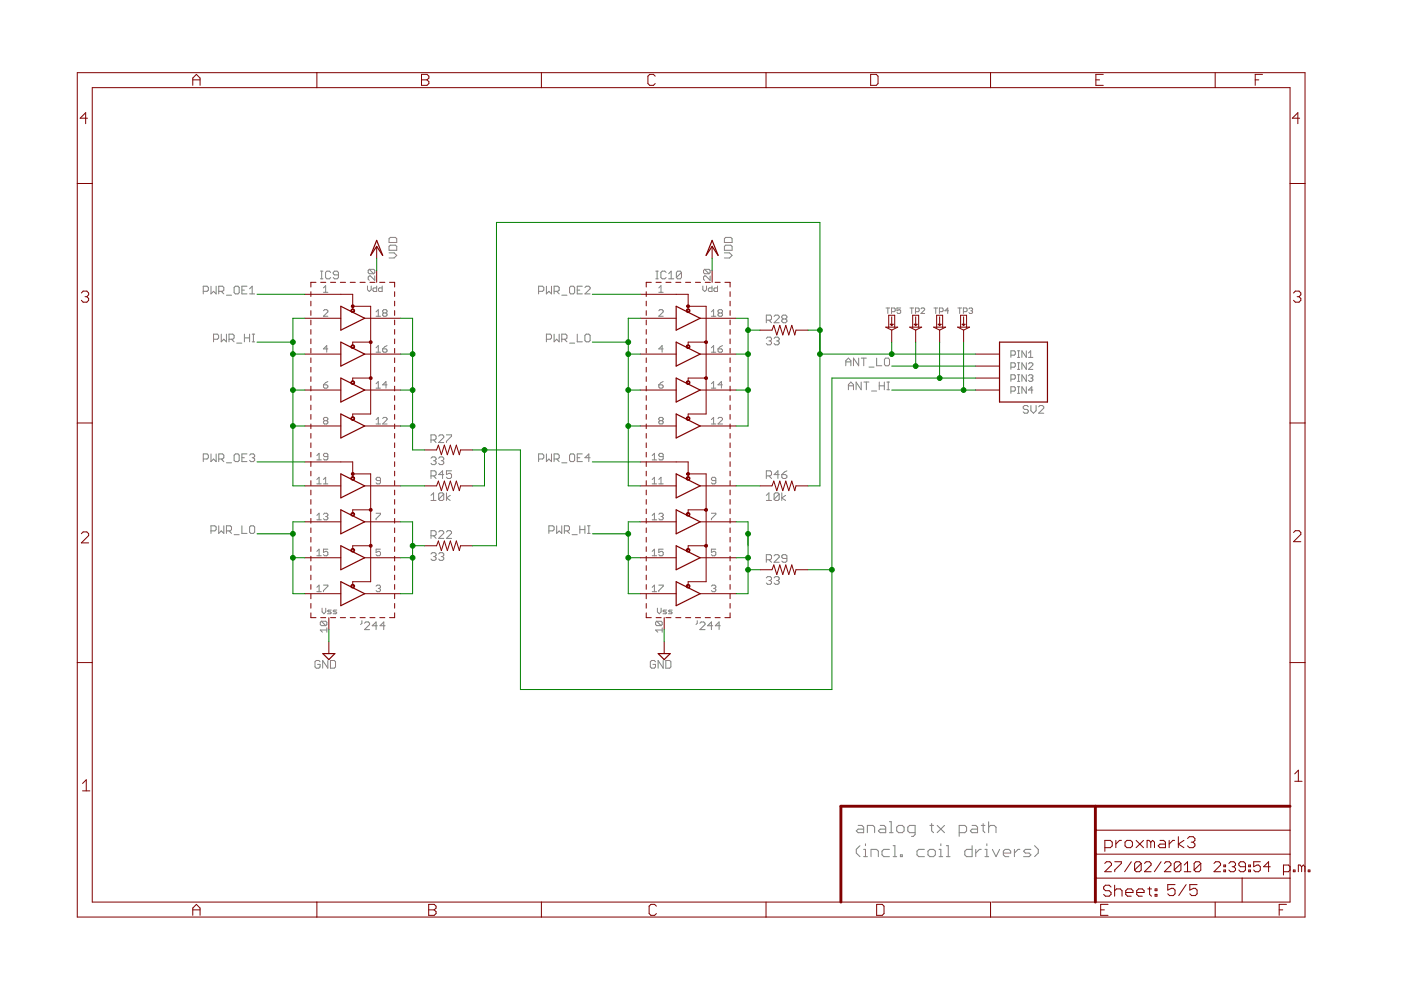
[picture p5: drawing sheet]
<svg xmlns="http://www.w3.org/2000/svg" width="297mm" height="210mm" viewBox="0 0 297 210" stroke-linecap="round" stroke-linejoin="round" font-family="sans-serif">
<g fill="#808080" stroke="#808080" stroke-width=".21">
<path d="M67.6 140l.3 .3z"/>
<path d="M67.1 140h.5z"/>
<path d="M67.1 140l-.3 .3z"/>
<path d="M66.8 140.3v1.1z"/>
<path d="M66.8 141.4l.3 .3z"/>
<path d="M67.1 141.7h.5z"/>
<path d="M67.9 141.4l-.3 .3z"/>
<path d="M67.9 140.9v.5z"/>
<path d="M67.3 140.9h.6z"/>
<path d="M68.4 140v1.7z"/>
<path d="M68.4 140l1.1 1.7z"/>
<path d="M69.5 140v1.7z"/>
<path d="M70.1 140v1.7z"/>
<path d="M70.1 141.7h.8z"/>
<path d="M70.9 141.7l.2-.3z"/>
<path d="M71.1 140.3v1.1z"/>
<path d="M70.9 140l.2 .3z"/>
<path d="M70.1 140h.8z"/>
<path d="M82.5 54.7h1.1z"/>
<path d="M84.1 54.1l-.5 .6z"/>
<path d="M83.6 53.6l.5 .5z"/>
<path d="M82.5 53.6h1.1z"/>
<path d="M82.5 53.1h1.6z"/>
<path d="M84.1 52.2v.9z"/>
<path d="M83.8 52l.3 .2z"/>
<path d="M82.8 52h1z"/>
<path d="M82.5 52.2l.3-.2z"/>
<path d="M82.5 52.2v.9z"/>
<path d="M82.5 51.4h1.6z"/>
<path d="M84.1 50.6v.8z"/>
<path d="M83.8 50.3l.3 .3z"/>
<path d="M82.8 50.3h1z"/>
<path d="M82.8 50.3l-.3 .3z"/>
<path d="M82.5 50.6v.8z"/>
<path d="M138.7 140l.3 .3z"/>
<path d="M138.2 140h.5z"/>
<path d="M138.2 140l-.3 .3z"/>
<path d="M137.9 140.3v1.1z"/>
<path d="M137.9 141.4l.3 .3z"/>
<path d="M138.2 141.7h.5z"/>
<path d="M139 141.4l-.3 .3z"/>
<path d="M139 140.9v.5z"/>
<path d="M138.4 140.9h.6z"/>
<path d="M139.5 140v1.7z"/>
<path d="M139.5 140l1.1 1.7z"/>
<path d="M140.6 140v1.7z"/>
<path d="M141.2 140v1.7z"/>
<path d="M141.2 141.7h.8z"/>
<path d="M142.2 141.4l-.2 .3z"/>
<path d="M142.2 140.3v1.1z"/>
<path d="M142 140l.2 .3z"/>
<path d="M141.2 140h.8z"/>
<path d="M153.6 54.7h1.1z"/>
<path d="M155.2 54.1l-.5 .6z"/>
<path d="M154.7 53.6l.5 .5z"/>
<path d="M153.6 53.6h1.1z"/>
<path d="M153.6 53.1h1.6z"/>
<path d="M155.2 52.2v.9z"/>
<path d="M154.9 52l.3 .2z"/>
<path d="M153.9 52h1z"/>
<path d="M153.6 52.2l.3-.2z"/>
<path d="M153.6 52.2v.9z"/>
<path d="M153.6 51.4h1.6z"/>
<path d="M155.2 50.6v.8z"/>
<path d="M154.9 50.3l.3 .3z"/>
<path d="M153.9 50.3h1z"/>
<path d="M153.9 50.3l-.3 .3z"/>
<path d="M153.6 50.6v.8z"/>
<path d="M91.4 117.5l.3-.3z"/>
<path d="M91.7 117.2h.5z"/>
<path d="M92.2 117.2l.3 .3z"/>
<path d="M92.5 117.5v.2z"/>
<path d="M92.5 117.7l-.3 .3z"/>
<path d="M91.9 118h.3z"/>
<path d="M92.2 118l.3 .3z"/>
<path d="M92.5 118.3v.2z"/>
<path d="M92.2 118.8l.3-.3z"/>
<path d="M91.7 118.8h.5z"/>
<path d="M91.4 118.5l.3 .3z"/>
<path d="M93 117.5l.3-.3z"/>
<path d="M93.3 117.2h.5z"/>
<path d="M93.8 117.2l.3 .3z"/>
<path d="M94.1 117.5v.2z"/>
<path d="M94.1 117.7l-.3 .3z"/>
<path d="M93.6 118h.2z"/>
<path d="M93.8 118l.3 .3z"/>
<path d="M94.1 118.3v.2z"/>
<path d="M94.1 118.5l-.3 .3z"/>
<path d="M93.3 118.8h.5z"/>
<path d="M93 118.5l.3 .3z"/>
<path d="M91.7 96.9l-.3 .3z"/>
<path d="M91.7 96.9h.5z"/>
<path d="M92.2 96.9l.3 .3z"/>
<path d="M92.5 97.2v.2z"/>
<path d="M92.5 97.4l-.3 .3z"/>
<path d="M91.9 97.7h.3z"/>
<path d="M92.2 97.7l.3 .3z"/>
<path d="M92.5 98v.2z"/>
<path d="M92.5 98.2l-.3 .3z"/>
<path d="M91.7 98.5h.5z"/>
<path d="M91.4 98.2l.3 .3z"/>
<path d="M93 97.2l.3-.3z"/>
<path d="M93.3 96.9h.5z"/>
<path d="M93.8 96.9l.3 .3z"/>
<path d="M94.1 97.2v.2z"/>
<path d="M94.1 97.4l-.3 .3z"/>
<path d="M93.6 97.7h.2z"/>
<path d="M93.8 97.7l.3 .3z"/>
<path d="M94.1 98v.2z"/>
<path d="M94.1 98.2l-.3 .3z"/>
<path d="M93.3 98.5h.5z"/>
<path d="M93 98.2l.3 .3z"/>
<path d="M162.5 71.8l.3-.3z"/>
<path d="M162.8 71.5h.5z"/>
<path d="M163.3 71.5l.3 .3z"/>
<path d="M163.6 71.8v.2z"/>
<path d="M163.3 72.3l.3-.3z"/>
<path d="M163 72.3h.3z"/>
<path d="M163.3 72.3l.3 .3z"/>
<path d="M163.6 72.6v.2z"/>
<path d="M163.6 72.8l-.3 .3z"/>
<path d="M162.8 73.1h.5z"/>
<path d="M162.5 72.8l.3 .3z"/>
<path d="M164.4 71.5l-.3 .3z"/>
<path d="M164.4 71.5h.5z"/>
<path d="M164.9 71.5l.3 .3z"/>
<path d="M165.2 71.8v.2z"/>
<path d="M164.9 72.3l.3-.3z"/>
<path d="M164.7 72.3h.2z"/>
<path d="M164.9 72.3l.3 .3z"/>
<path d="M165.2 72.6v.2z"/>
<path d="M165.2 72.8l-.3 .3z"/>
<path d="M164.4 73.1h.5z"/>
<path d="M164.1 72.8l.3 .3z"/>
<path d="M162.5 122.5l.3-.2z"/>
<path d="M162.8 122.3h.5z"/>
<path d="M163.3 122.3l.3 .2z"/>
<path d="M163.6 122.5v.3z"/>
<path d="M163.6 122.8l-.3 .3z"/>
<path d="M163 123.1h.3z"/>
<path d="M163.3 123.1l.3 .3z"/>
<path d="M163.6 123.4v.2z"/>
<path d="M163.6 123.6l-.3 .3z"/>
<path d="M162.8 123.9h.5z"/>
<path d="M162.5 123.6l.3 .3z"/>
<path d="M164.4 122.3l-.3 .2z"/>
<path d="M164.4 122.3h.5z"/>
<path d="M164.9 122.3l.3 .2z"/>
<path d="M165.2 122.5v.3z"/>
<path d="M165.2 122.8l-.3 .3z"/>
<path d="M164.7 123.1h.2z"/>
<path d="M164.9 123.1l.3 .3z"/>
<path d="M165.2 123.4v.2z"/>
<path d="M165.2 123.6l-.3 .3z"/>
<path d="M164.4 123.9h.5z"/>
<path d="M164.1 123.6l.3 .3z"/>
<path d="M91.4 105l.5-.5z"/>
<path d="M91.9 104.5v1.6z"/>
<path d="M91.4 106.1h1.1z"/>
<path d="M93 104.8v1.1z"/>
<path d="M93 104.8l.3-.3z"/>
<path d="M93.3 104.5h.5z"/>
<path d="M93.8 104.5l.3 .3z"/>
<path d="M94.1 104.8v1.1z"/>
<path d="M94.1 105.9l-.3 .2z"/>
<path d="M93.3 106.1h.5z"/>
<path d="M93 105.9l.3 .2z"/>
<path d="M94.1 104.8l-1.1 1.1z"/>
<path d="M94.7 104.5v1.6z"/>
<path d="M94.7 105.6l.8 .5z"/>
<path d="M94.7 105.6l.8-.6z"/>
<path d="M162.5 105l.5-.5z"/>
<path d="M163 104.5v1.6z"/>
<path d="M162.5 106.1h1.1z"/>
<path d="M164.1 104.8v1.1z"/>
<path d="M164.1 104.8l.3-.3z"/>
<path d="M164.4 104.5h.5z"/>
<path d="M164.9 104.5l.3 .3z"/>
<path d="M165.2 104.8v1.1z"/>
<path d="M164.9 106.1l.3-.2z"/>
<path d="M164.4 106.1h.5z"/>
<path d="M164.1 105.9l.3 .2z"/>
<path d="M165.2 104.8l-1.1 1.1z"/>
<path d="M165.8 104.5v1.6z"/>
<path d="M165.8 105.6l.8 .5z"/>
<path d="M165.8 105.6l.8-.6z"/>
<path d="M181.9 175h.8z"/>
<path d="M182.7 175l.4 .4z"/>
<path d="M183.1 175.4v1.2z"/>
<path d="M181.9 176.6h1.2z"/>
<path d="M181.5 176.2l.4 .4z"/>
<path d="M181.5 176.2l.4-.4z"/>
<path d="M181.9 175.8h1.2z"/>
<path d="M183.9 175v1.6z"/>
<path d="M183.9 175h1.2z"/>
<path d="M185.1 175l.3 .4z"/>
<path d="M185.4 175.4v1.2z"/>
<path d="M186.6 175h.8z"/>
<path d="M187.4 175l.4 .4z"/>
<path d="M187.8 175.4v1.2z"/>
<path d="M186.6 176.6h1.2z"/>
<path d="M186.2 176.2l.4 .4z"/>
<path d="M186.2 176.2l.4-.4z"/>
<path d="M186.6 175.8h1.2z"/>
<path d="M188.6 174.2h.4z"/>
<path d="M189 174.2v2.4z"/>
<path d="M188.6 176.6h.8z"/>
<path d="M190.5 176.6h.8z"/>
<path d="M191.7 176.2l-.4 .4z"/>
<path d="M191.7 175.4v.8z"/>
<path d="M191.3 175l.4 .4z"/>
<path d="M190.5 175h.8z"/>
<path d="M190.1 175.4l.4-.4z"/>
<path d="M190.1 175.4v.8z"/>
<path d="M190.1 176.2l.4 .4z"/>
<path d="M193.3 177.3h.3z"/>
<path d="M193.6 177.3l.4-.3z"/>
<path d="M194 175v2z"/>
<path d="M192.8 175h1.2z"/>
<path d="M192.8 175l-.3 .4z"/>
<path d="M192.5 175.4v.8z"/>
<path d="M192.5 176.2l.3 .4z"/>
<path d="M192.8 176.6h1.2z"/>
<path d="M197.5 174.6v1.6z"/>
<path d="M197.5 176.2l.4 .4z"/>
<path d="M197.1 175h.8z"/>
<path d="M198.7 175l1.6 1.6z"/>
<path d="M198.7 176.6l1.6-1.6z"/>
<path d="M203.4 175v2.3z"/>
<path d="M203.4 175h1.2z"/>
<path d="M204.6 175l.3 .4z"/>
<path d="M204.9 175.4v.8z"/>
<path d="M204.9 176.2l-.3 .4z"/>
<path d="M203.4 176.6h1.2z"/>
<path d="M206.1 175h.8z"/>
<path d="M206.9 175l.4 .4z"/>
<path d="M207.3 175.4v1.2z"/>
<path d="M206.1 176.6h1.2z"/>
<path d="M205.7 176.2l.4 .4z"/>
<path d="M205.7 176.2l.4-.4z"/>
<path d="M206.1 175.8h1.2z"/>
<path d="M208.4 174.6v1.6z"/>
<path d="M208.4 176.2l.4 .4z"/>
<path d="M208 175h.8z"/>
<path d="M209.6 174.2v2.4z"/>
<path d="M210 175l-.4 .4z"/>
<path d="M210 175h.8z"/>
<path d="M210.8 175l.4 .4z"/>
<path d="M211.2 175.4v1.2z"/>
<path d="M181.5 180.9l.8 .7z"/>
<path d="M181.5 180.1v.8z"/>
<path d="M181.5 180.1l.8-.8z"/>
<path d="M183.1 180.1h.4z"/>
<path d="M183.5 180.1v1.5z"/>
<path d="M183.1 181.6h.8z"/>
<path d="M183.5 178.9v.4z"/>
<path d="M184.7 180.1v1.5z"/>
<path d="M184.7 180.1h1.1z"/>
<path d="M185.8 180.1l.4 .4z"/>
<path d="M186.2 180.5v1.1z"/>
<path d="M187.4 180.1h1.2z"/>
<path d="M187.4 180.1l-.4 .4z"/>
<path d="M187 180.5v.8z"/>
<path d="M187 181.3l.4 .3z"/>
<path d="M187.4 181.6h1.2z"/>
<path d="M189.4 179.3h.3z"/>
<path d="M189.7 179.3v2.3z"/>
<path d="M189.4 181.6h.7z"/>
<path d="M190.9 181.3v.3z"/>
<path d="M190.9 181.3h.4z"/>
<path d="M191.3 181.3v.3z"/>
<path d="M190.9 181.6h.4z"/>
<path d="M194.8 180.1h1.2z"/>
<path d="M194.8 180.1l-.4 .4z"/>
<path d="M194.4 180.5v.8z"/>
<path d="M194.4 181.3l.4 .3z"/>
<path d="M194.8 181.6h1.2z"/>
<path d="M197.1 181.6h.8z"/>
<path d="M197.9 181.6l.4-.3z"/>
<path d="M198.3 180.5v.8z"/>
<path d="M197.9 180.1l.4 .4z"/>
<path d="M197.1 180.1h.8z"/>
<path d="M196.7 180.5l.4-.4z"/>
<path d="M196.7 180.5v.8z"/>
<path d="M196.7 181.3l.4 .3z"/>
<path d="M199.1 180.1h.4z"/>
<path d="M199.5 180.1v1.5z"/>
<path d="M199.1 181.6h.8z"/>
<path d="M199.5 178.9v.4z"/>
<path d="M200.6 179.3h.4z"/>
<path d="M201 179.3v2.3z"/>
<path d="M200.6 181.6h.8z"/>
<path d="M206.1 179.3v2.3z"/>
<path d="M204.9 181.6h1.2z"/>
<path d="M204.6 181.3l.3 .3z"/>
<path d="M204.6 180.5v.8z"/>
<path d="M204.6 180.5l.3-.4z"/>
<path d="M204.9 180.1h1.2z"/>
<path d="M206.9 180.1v1.5z"/>
<path d="M206.9 180.9l.8-.8z"/>
<path d="M207.7 180.1h.3z"/>
<path d="M208.8 180.1h.4z"/>
<path d="M209.2 180.1v1.5z"/>
<path d="M208.8 181.6h.8z"/>
<path d="M209.2 178.9v.4z"/>
<path d="M210.4 180.1l.8 1.5z"/>
<path d="M211.9 180.1l-.7 1.5z"/>
<path d="M213.1 181.6h.8z"/>
<path d="M212.7 181.3l.4 .3z"/>
<path d="M212.7 180.5v.8z"/>
<path d="M212.7 180.5l.4-.4z"/>
<path d="M213.1 180.1h.8z"/>
<path d="M213.9 180.1l.4 .4z"/>
<path d="M214.3 180.5v.4z"/>
<path d="M212.7 180.9h1.6z"/>
<path d="M215.1 180.1v1.5z"/>
<path d="M215.1 180.9l.8-.8z"/>
<path d="M215.9 180.1h.3z"/>
<path d="M217 181.6h1.2z"/>
<path d="M218.2 181.6l.4-.3z"/>
<path d="M218.2 180.9l.4 .4z"/>
<path d="M217.4 180.9h.8z"/>
<path d="M217 180.5l.4 .4z"/>
<path d="M217.4 180.1l-.4 .4z"/>
<path d="M217.4 180.1h1.2z"/>
<path d="M219.4 181.6l.7-.7z"/>
<path d="M220.1 180.1v.8z"/>
<path d="M219.4 179.3l.7 .8z"/>
<path d="M214.3 74.4v1.4z"/>
<path d="M214.3 74.4h.7z"/>
<path d="M215 74.4l.3 .2z"/>
<path d="M215.3 74.6v.5z"/>
<path d="M215 75.3l.3-.2z"/>
<path d="M214.3 75.3h.7z"/>
<path d="M215.7 75.8h.5z"/>
<path d="M216 74.4v1.4z"/>
<path d="M215.7 74.4h.5z"/>
<path d="M216.7 74.4v1.4z"/>
<path d="M216.7 74.4l.9 1.4z"/>
<path d="M217.6 74.4v1.4z"/>
<path d="M218.1 74.8l.4-.4z"/>
<path d="M218.5 74.4v1.4z"/>
<path d="M218.1 75.8h.9z"/>
<path d="M214.3 76.9v1.4z"/>
<path d="M214.3 76.9h.7z"/>
<path d="M215 76.9l.3 .3z"/>
<path d="M215.3 77.2v.4z"/>
<path d="M215 77.9l.3-.3z"/>
<path d="M214.3 77.9h.7z"/>
<path d="M215.7 78.3h.5z"/>
<path d="M216 76.9v1.4z"/>
<path d="M215.7 76.9h.5z"/>
<path d="M216.7 76.9v1.4z"/>
<path d="M216.7 76.9l.9 1.4z"/>
<path d="M217.6 76.9v1.4z"/>
<path d="M218.1 78.3h.9z"/>
<path d="M218.1 78.3l.9-.9z"/>
<path d="M219 77.2v.2z"/>
<path d="M218.8 76.9l.2 .3z"/>
<path d="M218.3 76.9h.5z"/>
<path d="M218.1 77.2l.2-.3z"/>
<path d="M214.3 79.5v1.4z"/>
<path d="M214.3 79.5h.7z"/>
<path d="M215 79.5l.3 .2z"/>
<path d="M215.3 79.7v.5z"/>
<path d="M215 80.4l.3-.2z"/>
<path d="M214.3 80.4h.7z"/>
<path d="M215.7 80.9h.5z"/>
<path d="M216 79.5v1.4z"/>
<path d="M215.7 79.5h.5z"/>
<path d="M216.7 79.5v1.4z"/>
<path d="M216.7 79.5l.9 1.4z"/>
<path d="M217.6 79.5v1.4z"/>
<path d="M218.1 79.7l.2-.2z"/>
<path d="M218.3 79.5h.5z"/>
<path d="M218.8 79.5l.2 .2z"/>
<path d="M219 79.7v.2z"/>
<path d="M219 79.9l-.2 .3z"/>
<path d="M218.5 80.2h.3z"/>
<path d="M218.8 80.2l.2 .2z"/>
<path d="M219 80.4v.2z"/>
<path d="M219 80.6l-.2 .3z"/>
<path d="M218.3 80.9h.5z"/>
<path d="M218.1 80.6l.2 .3z"/>
<path d="M214.3 82v1.4z"/>
<path d="M214.3 82h.7z"/>
<path d="M215 82l.3 .2z"/>
<path d="M215.3 82.2v.5z"/>
<path d="M215 82.9l.3-.2z"/>
<path d="M214.3 82.9h.7z"/>
<path d="M215.7 83.4h.5z"/>
<path d="M216 82v1.4z"/>
<path d="M215.7 82h.5z"/>
<path d="M216.7 82v1.4z"/>
<path d="M216.7 82l.9 1.4z"/>
<path d="M217.6 82v1.4z"/>
<path d="M218.8 82v1.4z"/>
<path d="M218.8 82l-.7 .7z"/>
<path d="M218.1 82.7h.9z"/>
<path d="M217.8 86l.2 .3z"/>
<path d="M217.2 86h.6z"/>
<path d="M216.9 86.3l.3-.3z"/>
<path d="M216.9 86.3v.2z"/>
<path d="M216.9 86.5l.3 .3z"/>
<path d="M217.2 86.8h.6z"/>
<path d="M217.8 86.8l.2 .3z"/>
<path d="M218 87.1v.2z"/>
<path d="M218 87.3l-.2 .3z"/>
<path d="M217.2 87.6h.6z"/>
<path d="M216.9 87.3l.3 .3z"/>
<path d="M218.6 86v1.1z"/>
<path d="M218.6 87.1l.5 .5z"/>
<path d="M219.1 87.6l.6-.5z"/>
<path d="M219.7 86v1.1z"/>
<path d="M220.2 87.6h1.1z"/>
<path d="M220.2 87.6l1.1-1.1z"/>
<path d="M221.3 86.3v.2z"/>
<path d="M221 86l.3 .3z"/>
<path d="M220.5 86h.5z"/>
<path d="M220.5 86l-.3 .3z"/>
<path d="M68.6 67.1h.9z"/>
<path d="M68.6 67.1l.9-1z"/>
<path d="M69.5 65.9v.2z"/>
<path d="M69.3 65.7l.2 .2z"/>
<path d="M68.8 65.7h.5z"/>
<path d="M68.8 65.7l-.2 .2z"/>
<path d="M79.7 66.1l.5-.4z"/>
<path d="M80.2 65.7v1.4z"/>
<path d="M79.7 67.1h1z"/>
<path d="M81.1 65.9l.3-.2z"/>
<path d="M81.4 65.7h.4z"/>
<path d="M81.8 65.7l.3 .2z"/>
<path d="M82.1 65.9v.2z"/>
<path d="M82.1 66.1l-.3 .3z"/>
<path d="M81.8 66.4l.3 .2z"/>
<path d="M82.1 66.6v.2z"/>
<path d="M82.1 66.8l-.3 .3z"/>
<path d="M81.4 67.1h.4z"/>
<path d="M81.1 66.8l.3 .3z"/>
<path d="M81.1 66.6v.2z"/>
<path d="M81.1 66.6l.3-.2z"/>
<path d="M81.1 66.1l.3 .3z"/>
<path d="M81.1 65.9v.2z"/>
<path d="M81.4 66.4h.4z"/>
<path d="M69.3 73.3v1.4z"/>
<path d="M69.3 73.3l-.7 .7z"/>
<path d="M68.6 74h.9z"/>
<path d="M79.7 73.7l.5-.4z"/>
<path d="M80.2 73.3v1.4z"/>
<path d="M79.7 74.7h1z"/>
<path d="M81.6 73.5l.5-.2z"/>
<path d="M81.6 73.5l-.5 .5z"/>
<path d="M81.1 74v.4z"/>
<path d="M81.1 74.4l.3 .3z"/>
<path d="M81.4 74.7h.4z"/>
<path d="M81.8 74.7l.3-.3z"/>
<path d="M82.1 74.2v.2z"/>
<path d="M81.8 74l.3 .2z"/>
<path d="M81.1 74h.7z"/>
<path d="M69 81.1l.5-.2z"/>
<path d="M69 81.1l-.4 .5z"/>
<path d="M68.6 81.6v.5z"/>
<path d="M68.6 82.1l.2 .2z"/>
<path d="M68.8 82.3h.5z"/>
<path d="M69.3 82.3l.2-.2z"/>
<path d="M69.5 81.8v.3z"/>
<path d="M69.3 81.6l.2 .2z"/>
<path d="M68.6 81.6h.7z"/>
<path d="M79.7 81.4l.5-.5z"/>
<path d="M80.2 80.9v1.4z"/>
<path d="M79.7 82.3h1z"/>
<path d="M81.8 80.9v1.4z"/>
<path d="M81.8 80.9l-.7 .7z"/>
<path d="M81.1 81.6h1z"/>
<path d="M68.6 88.7l.2-.2z"/>
<path d="M68.8 88.5h.5z"/>
<path d="M69.3 88.5l.2 .2z"/>
<path d="M69.5 88.7v.3z"/>
<path d="M69.5 89l-.2 .2z"/>
<path d="M69.3 89.2l.2 .2z"/>
<path d="M69.5 89.4v.3z"/>
<path d="M69.5 89.7l-.2 .2z"/>
<path d="M68.8 89.9h.5z"/>
<path d="M68.6 89.7l.2 .2z"/>
<path d="M68.6 89.4v.3z"/>
<path d="M68.6 89.4l.2-.2z"/>
<path d="M68.6 89l.2 .2z"/>
<path d="M68.6 88.7v.3z"/>
<path d="M68.8 89.2h.5z"/>
<path d="M79.7 89l.5-.5z"/>
<path d="M80.2 88.5v1.4z"/>
<path d="M79.7 89.9h1z"/>
<path d="M81.1 89.9h1z"/>
<path d="M81.1 89.9l1-.9z"/>
<path d="M82.1 88.7v.3z"/>
<path d="M81.8 88.5l.3 .2z"/>
<path d="M81.4 88.5h.4z"/>
<path d="M81.4 88.5l-.3 .2z"/>
<path d="M68.6 61l.4-.4z"/>
<path d="M69 60.6v1.4z"/>
<path d="M68.6 62h.9z"/>
<path d="M67.2 101.7l.4-.5z"/>
<path d="M67.6 101.2v1.4z"/>
<path d="M67.2 102.6h.9z"/>
<path d="M68.6 101.7l.4-.5z"/>
<path d="M69 101.2v1.4z"/>
<path d="M68.6 102.6h.9z"/>
<path d="M79.7 102.4l.3 .2z"/>
<path d="M80 102.6h.4z"/>
<path d="M80.4 102.6l.3-.2z"/>
<path d="M80.7 101.4v1z"/>
<path d="M80.4 101.2l.3 .2z"/>
<path d="M80 101.2h.4z"/>
<path d="M80 101.2l-.3 .2z"/>
<path d="M79.7 101.4v.3z"/>
<path d="M79.7 101.7l.3 .2z"/>
<path d="M80 101.9h.7z"/>
<path d="M67.2 109.3l.4-.5z"/>
<path d="M67.6 108.8v1.4z"/>
<path d="M67.2 110.2h.9z"/>
<path d="M68.6 109.1l.2-.3z"/>
<path d="M68.8 108.8h.5z"/>
<path d="M69.3 108.8l.2 .3z"/>
<path d="M69.5 109.1v.2z"/>
<path d="M69.5 109.3l-.2 .2z"/>
<path d="M69 109.5h.3z"/>
<path d="M69.3 109.5l.2 .2z"/>
<path d="M69.5 109.7v.3z"/>
<path d="M69.5 110l-.2 .2z"/>
<path d="M68.8 110.2h.5z"/>
<path d="M68.6 110l.2 .2z"/>
<path d="M79.7 108.8h1z"/>
<path d="M80.7 108.8v.3z"/>
<path d="M79.7 110l1-.9z"/>
<path d="M79.7 110v.2z"/>
<path d="M67.2 116.9l.4-.5z"/>
<path d="M67.6 116.4v1.4z"/>
<path d="M67.2 117.8h.9z"/>
<path d="M68.6 116.4h.9z"/>
<path d="M68.6 116.4v.7z"/>
<path d="M68.6 117.1l.4-.2z"/>
<path d="M69 116.9h.3z"/>
<path d="M69.3 116.9l.2 .2z"/>
<path d="M69.5 117.1v.5z"/>
<path d="M69.5 117.6l-.2 .2z"/>
<path d="M68.8 117.8h.5z"/>
<path d="M68.6 117.6l.2 .2z"/>
<path d="M79.7 116.4h1z"/>
<path d="M79.7 116.4v.7z"/>
<path d="M79.7 117.1l.5-.2z"/>
<path d="M80.2 116.9h.2z"/>
<path d="M80.4 116.9l.3 .2z"/>
<path d="M80.7 117.1v.5z"/>
<path d="M80.7 117.6l-.3 .2z"/>
<path d="M80 117.8h.4z"/>
<path d="M79.7 117.6l.3 .2z"/>
<path d="M67.2 124.5l.4-.4z"/>
<path d="M67.6 124.1v1.4z"/>
<path d="M67.2 125.5h.9z"/>
<path d="M68.6 124.1h.9z"/>
<path d="M69.5 124.1v.2z"/>
<path d="M69.5 124.3l-.9 .9z"/>
<path d="M68.6 125.2v.3z"/>
<path d="M79.7 124.3l.3-.2z"/>
<path d="M80 124.1h.4z"/>
<path d="M80.4 124.1l.3 .2z"/>
<path d="M80.7 124.3v.2z"/>
<path d="M80.7 124.5l-.3 .3z"/>
<path d="M80.2 124.8h.2z"/>
<path d="M80.4 124.8l.3 .2z"/>
<path d="M80.7 125v.2z"/>
<path d="M80.7 125.2l-.3 .3z"/>
<path d="M80 125.5h.4z"/>
<path d="M79.7 125.2l.3 .3z"/>
<path d="M67.2 96.6l.4-.5z"/>
<path d="M67.6 96.1v1.4z"/>
<path d="M67.2 97.5h.9z"/>
<path d="M68.6 97.3l.2 .2z"/>
<path d="M68.8 97.5h.5z"/>
<path d="M69.3 97.5l.2-.2z"/>
<path d="M69.5 96.4v.9z"/>
<path d="M69.3 96.1l.2 .3z"/>
<path d="M68.8 96.1h.5z"/>
<path d="M68.8 96.1l-.2 .3z"/>
<path d="M68.6 96.4v.2z"/>
<path d="M68.6 96.6l.2 .2z"/>
<path d="M68.8 96.8h.7z"/>
<path d="M67.9 59.1h.6z"/>
<path d="M68.2 57.5v1.6z"/>
<path d="M67.9 57.5h.6z"/>
<path d="M69.8 57.5l.3 .3z"/>
<path d="M69.3 57.5h.5z"/>
<path d="M69 57.8l.3-.3z"/>
<path d="M69 57.8v1z"/>
<path d="M69 58.8l.3 .3z"/>
<path d="M69.3 59.1h.5z"/>
<path d="M69.8 59.1l.3-.3z"/>
<path d="M70.7 58.8l.2 .3z"/>
<path d="M70.9 59.1h.6z"/>
<path d="M71.5 59.1l.3-.3z"/>
<path d="M71.8 57.8v1z"/>
<path d="M71.5 57.5l.3 .3z"/>
<path d="M70.9 57.5h.6z"/>
<path d="M70.9 57.5l-.2 .3z"/>
<path d="M70.7 57.8v.2z"/>
<path d="M70.7 58l.2 .3z"/>
<path d="M70.9 58.3h.9z"/>
<path d="M76.7 131.6v.5z"/>
<path d="M76.7 132.1l-.2 .3z"/>
<path d="M77.3 133.5h1.1z"/>
<path d="M77.3 133.5l1.1-1.1z"/>
<path d="M78.4 132.1v.3z"/>
<path d="M78.1 131.9l.3 .2z"/>
<path d="M77.6 131.9h.5z"/>
<path d="M77.6 131.9l-.3 .2z"/>
<path d="M79.7 131.9v1.6z"/>
<path d="M78.9 132.7l.8-.8z"/>
<path d="M78.9 132.7h1.1z"/>
<path d="M81.4 131.9v1.6z"/>
<path d="M81.4 131.9l-.8 .8z"/>
<path d="M80.6 132.7h1z"/>
<path d="M67.9 133.6l.5 .4z"/>
<path d="M67.9 133.6h1.4z"/>
<path d="M69.3 133.1v.9z"/>
<path d="M68.1 132.7h1z"/>
<path d="M67.9 132.4l.2 .3z"/>
<path d="M67.9 132v.4z"/>
<path d="M67.9 132l.2-.3z"/>
<path d="M68.1 131.7h1z"/>
<path d="M69.1 131.7l.2 .3z"/>
<path d="M69.3 132v.4z"/>
<path d="M69.3 132.4l-.2 .3z"/>
<path d="M68.1 131.7l1 1z"/>
<path d="M79.5 58.5v.9z"/>
<path d="M78.5 58.5l1 .9z"/>
<path d="M78.3 58.5h.2z"/>
<path d="M78.3 58.5l-.2 .2z"/>
<path d="M78.1 58.7v.5z"/>
<path d="M78.1 59.2l.2 .2z"/>
<path d="M78.3 58h.9z"/>
<path d="M78.1 57.8l.2 .2z"/>
<path d="M78.1 57.3v.5z"/>
<path d="M78.1 57.3l.2-.2z"/>
<path d="M78.3 57.1h.9z"/>
<path d="M79.2 57.1l.3 .2z"/>
<path d="M79.5 57.3v.5z"/>
<path d="M79.5 57.8l-.3 .2z"/>
<path d="M78.3 57.1l.9 .9z"/>
<path d="M77.9 60.6v.8z"/>
<path d="M77.9 61.4l.4 .4z"/>
<path d="M78.3 61.8l.4-.4z"/>
<path d="M78.7 60.6v.8z"/>
<path d="M79.9 60.6v1.2z"/>
<path d="M79.3 61.8h.6z"/>
<path d="M79.1 61.6l.2 .2z"/>
<path d="M79.1 61.2v.4z"/>
<path d="M79.1 61.2l.2-.2z"/>
<path d="M79.3 61h.6z"/>
<path d="M81 60.6v1.2z"/>
<path d="M80.4 61.8h.6z"/>
<path d="M80.2 61.6l.2 .2z"/>
<path d="M80.2 61.2v.4z"/>
<path d="M80.2 61.2l.2-.2z"/>
<path d="M80.4 61h.6z"/>
<path d="M68.3 128.9v.8z"/>
<path d="M68.3 129.7l.4 .4z"/>
<path d="M69.1 129.7l-.4 .4z"/>
<path d="M69.1 128.9v.8z"/>
<path d="M69.4 130.1h.6z"/>
<path d="M70.2 129.9l-.2 .2z"/>
<path d="M70 129.7l.2 .2z"/>
<path d="M69.7 129.7h.3z"/>
<path d="M69.4 129.5l.3 .2z"/>
<path d="M69.4 129.5l.3-.2z"/>
<path d="M69.7 129.3h.5z"/>
<path d="M70.6 130.1h.6z"/>
<path d="M71.2 130.1l.2-.2z"/>
<path d="M71.2 129.7l.2 .2z"/>
<path d="M70.8 129.7h.4z"/>
<path d="M70.6 129.5l.2 .2z"/>
<path d="M70.6 129.5l.2-.2z"/>
<path d="M70.8 129.3h.6z"/>
<path d="M139.7 67.1h.9z"/>
<path d="M139.7 67.1l.9-1z"/>
<path d="M140.6 65.9v.2z"/>
<path d="M140.4 65.7l.2 .2z"/>
<path d="M139.9 65.7h.5z"/>
<path d="M139.9 65.7l-.2 .2z"/>
<path d="M150.8 66.1l.5-.4z"/>
<path d="M151.3 65.7v1.4z"/>
<path d="M150.8 67.1h1z"/>
<path d="M152.2 65.9l.3-.2z"/>
<path d="M152.5 65.7h.5z"/>
<path d="M153 65.7l.2 .2z"/>
<path d="M153.2 65.9v.2z"/>
<path d="M153 66.4l.2-.3z"/>
<path d="M153 66.4l.2 .2z"/>
<path d="M153.2 66.6v.2z"/>
<path d="M153.2 66.8l-.2 .3z"/>
<path d="M152.5 67.1h.5z"/>
<path d="M152.2 66.8l.3 .3z"/>
<path d="M152.2 66.6v.2z"/>
<path d="M152.2 66.6l.3-.2z"/>
<path d="M152.2 66.1l.3 .3z"/>
<path d="M152.2 65.9v.2z"/>
<path d="M152.5 66.4h.5z"/>
<path d="M140.4 73.3v1.4z"/>
<path d="M140.4 73.3l-.7 .7z"/>
<path d="M139.7 74h.9z"/>
<path d="M150.8 73.7l.5-.4z"/>
<path d="M151.3 73.3v1.4z"/>
<path d="M150.8 74.7h1z"/>
<path d="M152.7 73.5l.5-.2z"/>
<path d="M152.7 73.5l-.5 .5z"/>
<path d="M152.2 74v.4z"/>
<path d="M152.2 74.4l.3 .3z"/>
<path d="M152.5 74.7h.5z"/>
<path d="M153 74.7l.2-.3z"/>
<path d="M153.2 74.2v.2z"/>
<path d="M153 74l.2 .2z"/>
<path d="M152.2 74h.8z"/>
<path d="M140.1 81.1l.5-.2z"/>
<path d="M140.1 81.1l-.4 .5z"/>
<path d="M139.7 81.6v.5z"/>
<path d="M139.7 82.1l.2 .2z"/>
<path d="M139.9 82.3h.5z"/>
<path d="M140.4 82.3l.2-.2z"/>
<path d="M140.6 81.8v.3z"/>
<path d="M140.4 81.6l.2 .2z"/>
<path d="M139.7 81.6h.7z"/>
<path d="M150.8 81.4l.5-.5z"/>
<path d="M151.3 80.9v1.4z"/>
<path d="M150.8 82.3h1z"/>
<path d="M153 80.9v1.4z"/>
<path d="M152.2 81.6l.8-.7z"/>
<path d="M152.2 81.6h1z"/>
<path d="M139.9 88.5l-.2 .2z"/>
<path d="M139.9 88.5h.5z"/>
<path d="M140.4 88.5l.2 .2z"/>
<path d="M140.6 88.7v.3z"/>
<path d="M140.6 89l-.2 .2z"/>
<path d="M140.4 89.2l.2 .2z"/>
<path d="M140.6 89.4v.3z"/>
<path d="M140.6 89.7l-.2 .2z"/>
<path d="M139.9 89.9h.5z"/>
<path d="M139.7 89.7l.2 .2z"/>
<path d="M139.7 89.4v.3z"/>
<path d="M139.9 89.2l-.2 .2z"/>
<path d="M139.7 89l.2 .2z"/>
<path d="M139.7 88.7v.3z"/>
<path d="M139.9 89.2h.5z"/>
<path d="M150.8 89l.5-.5z"/>
<path d="M151.3 88.5v1.4z"/>
<path d="M150.8 89.9h1z"/>
<path d="M152.2 89.9h1z"/>
<path d="M152.2 89.9l1-.9z"/>
<path d="M153.2 88.7v.3z"/>
<path d="M153 88.5l.2 .2z"/>
<path d="M152.5 88.5h.5z"/>
<path d="M152.5 88.5l-.3 .2z"/>
<path d="M139.7 61l.4-.4z"/>
<path d="M140.1 60.6v1.4z"/>
<path d="M139.7 62h.9z"/>
<path d="M138.3 101.7l.4-.5z"/>
<path d="M138.7 101.2v1.4z"/>
<path d="M138.3 102.6h.9z"/>
<path d="M139.7 101.7l.4-.5z"/>
<path d="M140.1 101.2v1.4z"/>
<path d="M139.7 102.6h.9z"/>
<path d="M150.8 102.4l.3 .2z"/>
<path d="M151.1 102.6h.4z"/>
<path d="M151.5 102.6l.3-.2z"/>
<path d="M151.8 101.4v1z"/>
<path d="M151.5 101.2l.3 .2z"/>
<path d="M151.1 101.2h.4z"/>
<path d="M151.1 101.2l-.3 .2z"/>
<path d="M150.8 101.4v.3z"/>
<path d="M150.8 101.7l.3 .2z"/>
<path d="M151.1 101.9h.7z"/>
<path d="M138.3 109.3l.4-.5z"/>
<path d="M138.7 108.8v1.4z"/>
<path d="M138.3 110.2h.9z"/>
<path d="M139.9 108.8l-.2 .3z"/>
<path d="M139.9 108.8h.5z"/>
<path d="M140.4 108.8l.2 .3z"/>
<path d="M140.6 109.1v.2z"/>
<path d="M140.6 109.3l-.2 .2z"/>
<path d="M140.1 109.5h.3z"/>
<path d="M140.4 109.5l.2 .2z"/>
<path d="M140.6 109.7v.3z"/>
<path d="M140.6 110l-.2 .2z"/>
<path d="M139.9 110.2h.5z"/>
<path d="M139.7 110l.2 .2z"/>
<path d="M150.8 108.8h1z"/>
<path d="M151.8 108.8v.3z"/>
<path d="M150.8 110l1-.9z"/>
<path d="M150.8 110v.2z"/>
<path d="M138.3 116.9l.4-.5z"/>
<path d="M138.7 116.4v1.4z"/>
<path d="M138.3 117.8h.9z"/>
<path d="M139.7 116.4h.9z"/>
<path d="M139.7 116.4v.7z"/>
<path d="M139.7 117.1l.4-.2z"/>
<path d="M140.1 116.9h.3z"/>
<path d="M140.4 116.9l.2 .2z"/>
<path d="M140.6 117.1v.5z"/>
<path d="M140.6 117.6l-.2 .2z"/>
<path d="M139.9 117.8h.5z"/>
<path d="M139.7 117.6l.2 .2z"/>
<path d="M150.8 116.4h1z"/>
<path d="M150.8 116.4v.7z"/>
<path d="M150.8 117.1l.5-.2z"/>
<path d="M151.3 116.9h.2z"/>
<path d="M151.5 116.9l.3 .2z"/>
<path d="M151.8 117.1v.5z"/>
<path d="M151.8 117.6l-.3 .2z"/>
<path d="M151.1 117.8h.4z"/>
<path d="M150.8 117.6l.3 .2z"/>
<path d="M138.3 124.5l.4-.4z"/>
<path d="M138.7 124.1v1.4z"/>
<path d="M138.3 125.5h.9z"/>
<path d="M139.7 124.1h.9z"/>
<path d="M140.6 124.1v.2z"/>
<path d="M140.6 124.3l-.9 .9z"/>
<path d="M139.7 125.2v.3z"/>
<path d="M150.8 124.3l.3-.2z"/>
<path d="M151.1 124.1h.4z"/>
<path d="M151.5 124.1l.3 .2z"/>
<path d="M151.8 124.3v.2z"/>
<path d="M151.8 124.5l-.3 .3z"/>
<path d="M151.3 124.8h.2z"/>
<path d="M151.5 124.8l.3 .2z"/>
<path d="M151.8 125v.2z"/>
<path d="M151.8 125.2l-.3 .3z"/>
<path d="M151.1 125.5h.4z"/>
<path d="M150.8 125.2l.3 .3z"/>
<path d="M138.3 96.6l.4-.5z"/>
<path d="M138.7 96.1v1.4z"/>
<path d="M138.3 97.5h.9z"/>
<path d="M139.7 97.3l.2 .2z"/>
<path d="M139.9 97.5h.5z"/>
<path d="M140.4 97.5l.2-.2z"/>
<path d="M140.6 96.4v.9z"/>
<path d="M140.4 96.1l.2 .3z"/>
<path d="M139.9 96.1h.5z"/>
<path d="M139.9 96.1l-.2 .3z"/>
<path d="M139.7 96.4v.2z"/>
<path d="M139.7 96.6l.2 .2z"/>
<path d="M139.9 96.8h.7z"/>
<path d="M139 59.1h.6z"/>
<path d="M139.3 57.5v1.6z"/>
<path d="M139 57.5h.6z"/>
<path d="M140.9 57.5l.3 .3z"/>
<path d="M140.4 57.5h.5z"/>
<path d="M140.4 57.5l-.3 .3z"/>
<path d="M140.1 57.8v1z"/>
<path d="M140.1 58.8l.3 .3z"/>
<path d="M140.4 59.1h.5z"/>
<path d="M140.9 59.1l.3-.3z"/>
<path d="M142.3 57.5l-.5 .5z"/>
<path d="M142.3 57.5v1.6z"/>
<path d="M141.8 59.1h1.1z"/>
<path d="M143.4 57.8v1z"/>
<path d="M143.4 57.8l.3-.3z"/>
<path d="M143.7 57.5h.5z"/>
<path d="M144.2 57.5l.3 .3z"/>
<path d="M144.5 57.8v1z"/>
<path d="M144.5 58.8l-.3 .3z"/>
<path d="M143.7 59.1h.5z"/>
<path d="M143.4 58.8l.3 .3z"/>
<path d="M143.4 58.8l1.1-1z"/>
<path d="M147.8 131.6v.5z"/>
<path d="M147.8 132.1l-.2 .3z"/>
<path d="M148.4 133.5h1.1z"/>
<path d="M148.4 133.5l1.1-1.1z"/>
<path d="M149.5 132.1v.3z"/>
<path d="M149.2 131.9l.3 .2z"/>
<path d="M148.7 131.9h.5z"/>
<path d="M148.7 131.9l-.3 .2z"/>
<path d="M150.8 131.9v1.6z"/>
<path d="M150.8 131.9l-.8 .8z"/>
<path d="M150 132.7h1.1z"/>
<path d="M152.5 131.9v1.6z"/>
<path d="M152.5 131.9l-.8 .8z"/>
<path d="M151.7 132.7h1z"/>
<path d="M139 133.6l.5 .4z"/>
<path d="M139 133.6h1.4z"/>
<path d="M140.4 133.1v.9z"/>
<path d="M139.2 132.7h1z"/>
<path d="M139 132.4l.2 .3z"/>
<path d="M139 132v.4z"/>
<path d="M139 132l.2-.3z"/>
<path d="M139.2 131.7h1z"/>
<path d="M140.2 131.7l.2 .3z"/>
<path d="M140.4 132v.4z"/>
<path d="M140.4 132.4l-.2 .3z"/>
<path d="M139.2 131.7l1 1z"/>
<path d="M150.6 58.5v.9z"/>
<path d="M149.6 58.5l1 .9z"/>
<path d="M149.4 58.5h.2z"/>
<path d="M149.2 58.7l.2-.2z"/>
<path d="M149.2 58.7v.5z"/>
<path d="M149.2 59.2l.2 .2z"/>
<path d="M149.4 58h.9z"/>
<path d="M149.2 57.8l.2 .2z"/>
<path d="M149.2 57.3v.5z"/>
<path d="M149.2 57.3l.2-.2z"/>
<path d="M149.4 57.1h.9z"/>
<path d="M150.3 57.1l.3 .2z"/>
<path d="M150.6 57.3v.5z"/>
<path d="M150.6 57.8l-.3 .2z"/>
<path d="M149.4 57.1l.9 .9z"/>
<path d="M149 60.6v.8z"/>
<path d="M149 61.4l.4 .4z"/>
<path d="M149.4 61.8l.4-.4z"/>
<path d="M149.8 60.6v.8z"/>
<path d="M151 60.6v1.2z"/>
<path d="M150.4 61.8h.6z"/>
<path d="M150.2 61.6l.2 .2z"/>
<path d="M150.2 61.2v.4z"/>
<path d="M150.2 61.2l.2-.2z"/>
<path d="M150.4 61h.6z"/>
<path d="M152.1 60.6v1.2z"/>
<path d="M151.6 61.8h.5z"/>
<path d="M151.4 61.6l.2 .2z"/>
<path d="M151.4 61.2v.4z"/>
<path d="M151.6 61l-.2 .2z"/>
<path d="M151.6 61h.5z"/>
<path d="M139.4 128.9v.8z"/>
<path d="M139.4 129.7l.4 .4z"/>
<path d="M140.2 129.7l-.4 .4z"/>
<path d="M140.2 128.9v.8z"/>
<path d="M140.6 130.1h.5z"/>
<path d="M141.1 130.1l.3-.2z"/>
<path d="M141.1 129.7l.3 .2z"/>
<path d="M140.8 129.7h.3z"/>
<path d="M140.6 129.5l.2 .2z"/>
<path d="M140.6 129.5l.2-.2z"/>
<path d="M140.8 129.3h.6z"/>
<path d="M141.7 130.1h.6z"/>
<path d="M142.3 130.1l.2-.2z"/>
<path d="M142.3 129.7l.2 .2z"/>
<path d="M141.9 129.7h.4z"/>
<path d="M141.7 129.5l.2 .2z"/>
<path d="M141.7 129.5l.2-.2z"/>
<path d="M141.9 129.3h.6z"/>
<path d="M91.4 112.5v1.7z"/>
<path d="M91.4 112.5h.8z"/>
<path d="M92.2 112.5l.3 .3z"/>
<path d="M92.5 112.8v.5z"/>
<path d="M92.5 113.3l-.3 .3z"/>
<path d="M91.4 113.6h.8z"/>
<path d="M91.9 113.6l.6 .6z"/>
<path d="M93 114.2h1.1z"/>
<path d="M94.1 113.1l-1.1 1.1z"/>
<path d="M94.1 112.8v.3z"/>
<path d="M93.8 112.5l.3 .3z"/>
<path d="M93.3 112.5h.5z"/>
<path d="M93.3 112.5l-.3 .3z"/>
<path d="M94.7 114.2h1z"/>
<path d="M95.7 113.1l-1 1.1z"/>
<path d="M95.7 112.8v.3z"/>
<path d="M95.5 112.5l.2 .3z"/>
<path d="M94.9 112.5h.6z"/>
<path d="M94.9 112.5l-.2 .3z"/>
<path d="M91.4 92.2v1.6z"/>
<path d="M91.4 92.2h.8z"/>
<path d="M92.2 92.2l.3 .3z"/>
<path d="M92.5 92.5v.5z"/>
<path d="M92.5 93l-.3 .3z"/>
<path d="M91.4 93.3h.8z"/>
<path d="M91.9 93.3l.6 .5z"/>
<path d="M93 93.8h1.1z"/>
<path d="M93 93.8l1.1-1z"/>
<path d="M94.1 92.5v.3z"/>
<path d="M93.8 92.2l.3 .3z"/>
<path d="M93.3 92.2h.5z"/>
<path d="M93.3 92.2l-.3 .3z"/>
<path d="M94.7 92.2h1z"/>
<path d="M95.7 92.2v.3z"/>
<path d="M94.7 93.6l1-1.1z"/>
<path d="M94.7 93.6v.2z"/>
<path d="M162.5 66.8v1.6z"/>
<path d="M162.5 66.8h.8z"/>
<path d="M163.3 66.8l.3 .3z"/>
<path d="M163.6 67.1v.5z"/>
<path d="M163.3 67.9l.3-.3z"/>
<path d="M162.5 67.9h.8z"/>
<path d="M163 67.9l.6 .5z"/>
<path d="M164.1 68.4h1.1z"/>
<path d="M165.2 67.4l-1.1 1z"/>
<path d="M165.2 67.1v.3z"/>
<path d="M164.9 66.8l.3 .3z"/>
<path d="M164.4 66.8h.5z"/>
<path d="M164.4 66.8l-.3 .3z"/>
<path d="M165.8 67.1l.2-.3z"/>
<path d="M166 66.8h.6z"/>
<path d="M166.6 66.8l.2 .3z"/>
<path d="M166.8 67.1v.3z"/>
<path d="M166.8 67.4l-.2 .2z"/>
<path d="M166.6 67.6l.2 .3z"/>
<path d="M166.8 67.9v.3z"/>
<path d="M166.8 68.2l-.2 .2z"/>
<path d="M166 68.4h.6z"/>
<path d="M165.8 68.2l.2 .2z"/>
<path d="M165.8 67.9v.3z"/>
<path d="M165.8 67.9l.2-.3z"/>
<path d="M165.8 67.4l.2 .2z"/>
<path d="M165.8 67.1v.3z"/>
<path d="M166 67.6h.6z"/>
<path d="M162.5 117.6v1.6z"/>
<path d="M162.5 117.6h.8z"/>
<path d="M163.3 117.6l.3 .3z"/>
<path d="M163.6 117.9v.5z"/>
<path d="M163.6 118.4l-.3 .3z"/>
<path d="M162.5 118.7h.8z"/>
<path d="M163 118.7l.6 .5z"/>
<path d="M164.1 119.2h1.1z"/>
<path d="M164.1 119.2l1.1-1.1z"/>
<path d="M165.2 117.9v.2z"/>
<path d="M164.9 117.6l.3 .3z"/>
<path d="M164.4 117.6h.5z"/>
<path d="M164.4 117.6l-.3 .3z"/>
<path d="M165.8 119l.2 .2z"/>
<path d="M166 119.2h.6z"/>
<path d="M166.6 119.2l.2-.2z"/>
<path d="M166.8 117.9v1.1z"/>
<path d="M166.6 117.6l.2 .3z"/>
<path d="M166 117.6h.6z"/>
<path d="M165.8 117.9l.2-.3z"/>
<path d="M165.8 117.9v.2z"/>
<path d="M165.8 118.1l.2 .3z"/>
<path d="M166 118.4h.8z"/>
<path d="M91.4 99.8v1.7z"/>
<path d="M91.4 99.8h.8z"/>
<path d="M92.2 99.8l.3 .3z"/>
<path d="M92.5 100.1v.5z"/>
<path d="M92.5 100.6l-.3 .3z"/>
<path d="M91.4 100.9h.8z"/>
<path d="M91.9 100.9l.6 .6z"/>
<path d="M93.8 99.8v1.7z"/>
<path d="M93 100.6l.8-.8z"/>
<path d="M93 100.6h1.1z"/>
<path d="M94.7 99.8h1z"/>
<path d="M94.7 99.8v.8z"/>
<path d="M94.7 100.6l.5-.2z"/>
<path d="M95.2 100.4h.3z"/>
<path d="M95.5 100.4l.2 .2z"/>
<path d="M95.7 100.6v.6z"/>
<path d="M95.7 101.2l-.2 .3z"/>
<path d="M94.9 101.5h.6z"/>
<path d="M94.7 101.2l.2 .3z"/>
<path d="M162.5 99.8v1.7z"/>
<path d="M162.5 99.8h.8z"/>
<path d="M163.3 99.8l.3 .3z"/>
<path d="M163.6 100.1v.5z"/>
<path d="M163.6 100.6l-.3 .3z"/>
<path d="M162.5 100.9h.8z"/>
<path d="M163 100.9l.6 .6z"/>
<path d="M164.9 99.8v1.7z"/>
<path d="M164.9 99.8l-.8 .8z"/>
<path d="M164.1 100.6h1.1z"/>
<path d="M166.3 100.1l.5-.3z"/>
<path d="M165.8 100.6l.5-.5z"/>
<path d="M165.8 100.6v.6z"/>
<path d="M165.8 101.2l.2 .3z"/>
<path d="M166 101.5h.6z"/>
<path d="M166.6 101.5l.2-.3z"/>
<path d="M166.8 100.9v.3z"/>
<path d="M166.6 100.6l.2 .3z"/>
<path d="M165.8 100.6h.8z"/>
<path d="M193.3 65.3v1.2z"/>
<path d="M192.9 65.3h.8z"/>
<path d="M194.1 65.3v1.2z"/>
<path d="M194.1 65.3h.6z"/>
<path d="M194.7 65.3l.2 .2z"/>
<path d="M194.9 65.5v.4z"/>
<path d="M194.9 65.9l-.2 .2z"/>
<path d="M194.1 66.1h.6z"/>
<path d="M195.3 66.5h.7z"/>
<path d="M195.3 66.5l.7-.8z"/>
<path d="M196 65.5v.2z"/>
<path d="M195.9 65.3l.1 .2z"/>
<path d="M195.5 65.3h.4z"/>
<path d="M195.5 65.3l-.2 .2z"/>
<path d="M203.5 65.3v1.2z"/>
<path d="M203.1 65.3h.8z"/>
<path d="M204.3 65.3v1.2z"/>
<path d="M204.3 65.3h.6z"/>
<path d="M204.9 65.3l.1 .2z"/>
<path d="M205 65.5v.4z"/>
<path d="M205 65.9l-.1 .2z"/>
<path d="M204.3 66.1h.6z"/>
<path d="M205.4 65.5l.2-.2z"/>
<path d="M205.6 65.3h.4z"/>
<path d="M206 65.3l.2 .2z"/>
<path d="M206.2 65.5v.2z"/>
<path d="M206.2 65.7l-.2 .2z"/>
<path d="M205.8 65.9h.2z"/>
<path d="M206 65.9l.2 .2z"/>
<path d="M206.2 66.1v.2z"/>
<path d="M206.2 66.3l-.2 .2z"/>
<path d="M205.6 66.5h.4z"/>
<path d="M205.4 66.3l.2 .2z"/>
<path d="M198.4 65.3v1.2z"/>
<path d="M198 65.3h.8z"/>
<path d="M199.2 65.3v1.2z"/>
<path d="M199.2 65.3h.6z"/>
<path d="M199.8 65.3l.2 .2z"/>
<path d="M200 65.5v.4z"/>
<path d="M200 65.9l-.2 .2z"/>
<path d="M199.2 66.1h.6z"/>
<path d="M200.9 65.3v1.2z"/>
<path d="M200.9 65.3l-.6 .6z"/>
<path d="M200.3 65.9h.8z"/>
<path d="M188.2 65.3v1.2z"/>
<path d="M187.9 65.3h.7z"/>
<path d="M189 65.3v1.2z"/>
<path d="M189 65.3h.6z"/>
<path d="M189.6 65.3l.2 .2z"/>
<path d="M189.8 65.5v.4z"/>
<path d="M189.8 65.9l-.2 .2z"/>
<path d="M189 66.1h.6z"/>
<path d="M190.2 65.3h.8z"/>
<path d="M190.2 65.3v.6z"/>
<path d="M190.2 65.9l.4-.2z"/>
<path d="M190.6 65.7h.2z"/>
<path d="M190.8 65.7l.2 .2z"/>
<path d="M191 65.9v.4z"/>
<path d="M191 66.3l-.2 .2z"/>
<path d="M190.4 66.5h.4z"/>
<path d="M190.2 66.3l.2 .2z"/>
<path d="M43.1 60.7v1.6z"/>
<path d="M43.1 60.7h.8z"/>
<path d="M43.9 60.7l.3 .3z"/>
<path d="M44.2 61v.5z"/>
<path d="M43.9 61.8l.3-.3z"/>
<path d="M43.1 61.8h.8z"/>
<path d="M44.7 60.7v1.6z"/>
<path d="M44.7 62.3l.6-.5z"/>
<path d="M45.3 61.8l.5 .5z"/>
<path d="M45.8 60.7v1.6z"/>
<path d="M46.4 60.7v1.6z"/>
<path d="M46.4 60.7h.8z"/>
<path d="M47.2 60.7l.3 .3z"/>
<path d="M47.5 61v.5z"/>
<path d="M47.2 61.8l.3-.3z"/>
<path d="M46.4 61.8h.8z"/>
<path d="M46.9 61.8l.6 .5z"/>
<path d="M48 62.6h1.1z"/>
<path d="M49.9 60.7h.6z"/>
<path d="M49.9 60.7l-.3 .3z"/>
<path d="M49.6 61v1z"/>
<path d="M49.6 62l.3 .3z"/>
<path d="M49.9 62.3h.6z"/>
<path d="M50.7 62l-.2 .3z"/>
<path d="M50.7 61v1z"/>
<path d="M50.5 60.7l.2 .3z"/>
<path d="M51.3 60.7h1.1z"/>
<path d="M51.3 60.7v1.6z"/>
<path d="M51.3 62.3h1.1z"/>
<path d="M51.3 61.5h.5z"/>
<path d="M52.9 61.2l.6-.5z"/>
<path d="M53.5 60.7v1.6z"/>
<path d="M52.9 62.3h1.1z"/>
<path d="M114.2 60.7v1.6z"/>
<path d="M114.2 60.7h.8z"/>
<path d="M115 60.7l.3 .3z"/>
<path d="M115.3 61v.5z"/>
<path d="M115 61.8l.3-.3z"/>
<path d="M114.2 61.8h.8z"/>
<path d="M115.8 60.7v1.6z"/>
<path d="M116.4 61.8l-.6 .5z"/>
<path d="M116.4 61.8l.5 .5z"/>
<path d="M116.9 60.7v1.6z"/>
<path d="M117.5 60.7v1.6z"/>
<path d="M117.5 60.7h.8z"/>
<path d="M118.3 60.7l.3 .3z"/>
<path d="M118.6 61v.5z"/>
<path d="M118.3 61.8l.3-.3z"/>
<path d="M117.5 61.8h.8z"/>
<path d="M118 61.8l.6 .5z"/>
<path d="M119.1 62.6h1.1z"/>
<path d="M121 60.7h.6z"/>
<path d="M121 60.7l-.2 .3z"/>
<path d="M120.8 61v1z"/>
<path d="M120.8 62l.2 .3z"/>
<path d="M121 62.3h.6z"/>
<path d="M121.6 62.3l.2-.3z"/>
<path d="M121.8 61v1z"/>
<path d="M121.6 60.7l.2 .3z"/>
<path d="M122.4 60.7h1.1z"/>
<path d="M122.4 60.7v1.6z"/>
<path d="M122.4 62.3h1.1z"/>
<path d="M122.4 61.5h.5z"/>
<path d="M124 62.3h1.1z"/>
<path d="M124 62.3l1.1-1.1z"/>
<path d="M125.1 61v.2z"/>
<path d="M124.8 60.7l.3 .3z"/>
<path d="M124.3 60.7h.5z"/>
<path d="M124.3 60.7l-.3 .3z"/>
<path d="M115.8 70.8v1.7z"/>
<path d="M115.8 70.8h.8z"/>
<path d="M116.6 70.8l.3 .3z"/>
<path d="M116.9 71.1v.5z"/>
<path d="M116.9 71.6l-.3 .3z"/>
<path d="M115.8 71.9h.8z"/>
<path d="M117.5 70.8v1.7z"/>
<path d="M117.5 72.5l.5-.6z"/>
<path d="M118 71.9l.6 .6z"/>
<path d="M118.6 70.8v1.7z"/>
<path d="M119.1 70.8v1.7z"/>
<path d="M119.1 70.8h.8z"/>
<path d="M119.9 70.8l.3 .3z"/>
<path d="M120.2 71.1v.5z"/>
<path d="M120.2 71.6l-.3 .3z"/>
<path d="M119.1 71.9h.8z"/>
<path d="M119.7 71.9l.5 .6z"/>
<path d="M120.8 72.7h1z"/>
<path d="M122.4 70.8v1.7z"/>
<path d="M122.4 72.5h1.1z"/>
<path d="M124.3 70.8h.5z"/>
<path d="M124.3 70.8l-.3 .3z"/>
<path d="M124 71.1v1.1z"/>
<path d="M124 72.2l.3 .3z"/>
<path d="M124.3 72.5h.5z"/>
<path d="M124.8 72.5l.3-.3z"/>
<path d="M125.1 71.1v1.1z"/>
<path d="M124.8 70.8l.3 .3z"/>
<path d="M44.7 111.5v1.6z"/>
<path d="M44.7 111.5h.9z"/>
<path d="M45.6 111.5l.2 .2z"/>
<path d="M45.8 111.7v.6z"/>
<path d="M45.8 112.3l-.2 .3z"/>
<path d="M44.7 112.6h.9z"/>
<path d="M46.4 111.5v1.6z"/>
<path d="M46.4 113.1l.5-.5z"/>
<path d="M46.9 112.6l.6 .5z"/>
<path d="M47.5 111.5v1.6z"/>
<path d="M48 111.5v1.6z"/>
<path d="M48 111.5h.8z"/>
<path d="M48.8 111.5l.3 .2z"/>
<path d="M49.1 111.7v.6z"/>
<path d="M49.1 112.3l-.3 .3z"/>
<path d="M48 112.6h.8z"/>
<path d="M48.6 112.6l.5 .5z"/>
<path d="M49.6 113.4h1.1z"/>
<path d="M51.3 111.5v1.6z"/>
<path d="M51.3 113.1h1.1z"/>
<path d="M53.2 111.5h.5z"/>
<path d="M52.9 111.7l.3-.2z"/>
<path d="M52.9 111.7v1.1z"/>
<path d="M52.9 112.8l.3 .3z"/>
<path d="M53.2 113.1h.5z"/>
<path d="M53.7 113.1l.3-.3z"/>
<path d="M54 111.7v1.1z"/>
<path d="M53.7 111.5l.3 .2z"/>
<path d="M45.3 70.8v1.7z"/>
<path d="M45.3 70.8h.8z"/>
<path d="M46.1 70.8l.3 .3z"/>
<path d="M46.4 71.1v.5z"/>
<path d="M46.4 71.6l-.3 .3z"/>
<path d="M45.3 71.9h.8z"/>
<path d="M46.9 70.8v1.7z"/>
<path d="M46.9 72.5l.6-.6z"/>
<path d="M47.5 71.9l.5 .6z"/>
<path d="M48 70.8v1.7z"/>
<path d="M48.6 70.8v1.7z"/>
<path d="M48.6 70.8h.8z"/>
<path d="M49.4 70.8l.2 .3z"/>
<path d="M49.6 71.1v.5z"/>
<path d="M49.6 71.6l-.2 .3z"/>
<path d="M48.6 71.9h.8z"/>
<path d="M49.1 71.9l.5 .6z"/>
<path d="M50.2 72.7h1.1z"/>
<path d="M51.8 70.8v1.7z"/>
<path d="M51.8 71.6h1.1z"/>
<path d="M52.9 70.8v1.7z"/>
<path d="M53.5 72.5h.5z"/>
<path d="M53.7 70.8v1.7z"/>
<path d="M53.5 70.8h.5z"/>
<path d="M116.4 111.5v1.6z"/>
<path d="M116.4 111.5h.8z"/>
<path d="M117.2 111.5l.3 .2z"/>
<path d="M117.5 111.7v.6z"/>
<path d="M117.5 112.3l-.3 .3z"/>
<path d="M116.4 112.6h.8z"/>
<path d="M118 111.5v1.6z"/>
<path d="M118 113.1l.6-.5z"/>
<path d="M118.6 112.6l.5 .5z"/>
<path d="M119.1 111.5v1.6z"/>
<path d="M119.7 111.5v1.6z"/>
<path d="M119.7 111.5h.8z"/>
<path d="M120.5 111.5l.2 .2z"/>
<path d="M120.7 111.7v.6z"/>
<path d="M120.7 112.3l-.2 .3z"/>
<path d="M119.7 112.6h.8z"/>
<path d="M120.2 112.6l.5 .5z"/>
<path d="M121.3 113.4h1.1z"/>
<path d="M122.9 111.5v1.6z"/>
<path d="M122.9 112.3h1.1z"/>
<path d="M124 111.5v1.6z"/>
<path d="M124.6 113.1h.5z"/>
<path d="M124.8 111.5v1.6z"/>
<path d="M124.6 111.5h.5z"/>
<path d="M179.9 81.6v1z"/>
<path d="M180.4 81l-.5 .6z"/>
<path d="M180.4 81l.6 .6z"/>
<path d="M181 81.6v1z"/>
<path d="M179.9 81.8h1.1z"/>
<path d="M181.5 81v1.6z"/>
<path d="M181.5 81l1.1 1.6z"/>
<path d="M182.6 81v1.6z"/>
<path d="M183.7 81v1.6z"/>
<path d="M183.2 81h1z"/>
<path d="M184.8 82.9h1.1z"/>
<path d="M186.4 81v1.6z"/>
<path d="M186.4 81.8h1.1z"/>
<path d="M187.5 81v1.6z"/>
<path d="M188 82.6h.6z"/>
<path d="M188.3 81v1.6z"/>
<path d="M188 81h.6z"/>
<path d="M179.3 76.5v1.1z"/>
<path d="M179.3 76.5l.6-.6z"/>
<path d="M179.9 75.9l.5 .6z"/>
<path d="M180.4 76.5v1.1z"/>
<path d="M179.3 76.7h1.1z"/>
<path d="M181 75.9v1.7z"/>
<path d="M181 75.9l1.1 1.7z"/>
<path d="M182.1 75.9v1.7z"/>
<path d="M183.1 75.9v1.7z"/>
<path d="M182.6 75.9h1.1z"/>
<path d="M184.2 77.8h1.1z"/>
<path d="M185.9 75.9v1.7z"/>
<path d="M185.9 77.6h1.1z"/>
<path d="M187.8 75.9h.5z"/>
<path d="M187.8 75.9l-.3 .3z"/>
<path d="M187.5 76.2v1.1z"/>
<path d="M187.5 77.3l.3 .3z"/>
<path d="M187.8 77.6h.5z"/>
<path d="M188.3 77.6l.3-.3z"/>
<path d="M188.6 76.2v1.1z"/>
<path d="M188.3 75.9l.3 .3z"/>
<path d="M43.1 96.2v1.7z"/>
<path d="M43.1 96.2h.8z"/>
<path d="M43.9 96.2l.3 .3z"/>
<path d="M44.2 96.5v.5z"/>
<path d="M44.2 97l-.3 .3z"/>
<path d="M43.1 97.3h.8z"/>
<path d="M44.7 96.2v1.7z"/>
<path d="M44.7 97.9l.6-.6z"/>
<path d="M45.3 97.3l.5 .6z"/>
<path d="M45.8 96.2v1.7z"/>
<path d="M46.4 96.2v1.7z"/>
<path d="M46.4 96.2h.8z"/>
<path d="M47.2 96.2l.3 .3z"/>
<path d="M47.5 96.5v.5z"/>
<path d="M47.5 97l-.3 .3z"/>
<path d="M46.4 97.3h.8z"/>
<path d="M46.9 97.3l.6 .6z"/>
<path d="M48 98.1h1.1z"/>
<path d="M49.9 96.2h.6z"/>
<path d="M49.9 96.2l-.3 .3z"/>
<path d="M49.6 96.5v1.1z"/>
<path d="M49.6 97.6l.3 .3z"/>
<path d="M49.9 97.9h.6z"/>
<path d="M50.7 97.6l-.2 .3z"/>
<path d="M50.7 96.5v1.1z"/>
<path d="M50.5 96.2l.2 .3z"/>
<path d="M51.3 96.2h1.1z"/>
<path d="M51.3 96.2v1.7z"/>
<path d="M51.3 97.9h1.1z"/>
<path d="M51.3 97h.5z"/>
<path d="M52.9 96.5l.3-.3z"/>
<path d="M53.2 96.2h.5z"/>
<path d="M53.7 96.2l.3 .3z"/>
<path d="M54 96.5v.3z"/>
<path d="M53.7 97l.3-.2z"/>
<path d="M53.5 97h.2z"/>
<path d="M53.7 97l.3 .3z"/>
<path d="M54 97.3v.3z"/>
<path d="M54 97.6l-.3 .3z"/>
<path d="M53.2 97.9h.5z"/>
<path d="M52.9 97.6l.3 .3z"/>
<path d="M114.2 96.2v1.7z"/>
<path d="M114.2 96.2h.8z"/>
<path d="M115 96.2l.3 .3z"/>
<path d="M115.3 96.5v.5z"/>
<path d="M115.3 97l-.3 .3z"/>
<path d="M114.2 97.3h.8z"/>
<path d="M115.8 96.2v1.7z"/>
<path d="M116.4 97.3l-.6 .6z"/>
<path d="M116.4 97.3l.5 .6z"/>
<path d="M116.9 96.2v1.7z"/>
<path d="M117.5 96.2v1.7z"/>
<path d="M117.5 96.2h.8z"/>
<path d="M118.3 96.2l.3 .3z"/>
<path d="M118.6 96.5v.5z"/>
<path d="M118.6 97l-.3 .3z"/>
<path d="M117.5 97.3h.8z"/>
<path d="M118 97.3l.6 .6z"/>
<path d="M119.1 98.1h1.1z"/>
<path d="M121 96.2h.6z"/>
<path d="M121 96.2l-.2 .3z"/>
<path d="M120.8 96.5v1.1z"/>
<path d="M120.8 97.6l.2 .3z"/>
<path d="M121 97.9h.6z"/>
<path d="M121.6 97.9l.2-.3z"/>
<path d="M121.8 96.5v1.1z"/>
<path d="M121.6 96.2l.2 .3z"/>
<path d="M122.4 96.2h1.1z"/>
<path d="M122.4 96.2v1.7z"/>
<path d="M122.4 97.9h1.1z"/>
<path d="M122.4 97h.5z"/>
<path d="M124.8 96.2v1.7z"/>
<path d="M124 97l.8-.8z"/>
<path d="M124 97h1.1z"/>
</g>
<g fill="#800000" stroke="#800000" stroke-width=".21">
<path d="M16.4 194.4h50.8z"/>
<path d="M67.2 194.4h47.6z"/>
<path d="M114.8 194.4h47.6z"/>
<path d="M162.4 194.4h47.6z"/>
<path d="M210 194.4h47.6z"/>
<path d="M276.7 140.5v53.9z"/>
<path d="M276.7 89.7v50.8z"/>
<path d="M276.7 38.9v50.8z"/>
<path d="M276.7 15.4v23.5z"/>
<path d="M114.8 15.4h47.6z"/>
<path d="M67.2 15.4h47.6z"/>
<path d="M16.4 15.4h50.8z"/>
<path d="M16.4 15.4v23.5z"/>
<path d="M16.4 38.9v50.8z"/>
<path d="M16.4 89.7v50.8z"/>
<path d="M16.4 140.5v53.9z"/>
<path d="M19.6 191.3h47.6z"/>
<path d="M67.2 191.3h47.6z"/>
<path d="M273.5 186.2v5.1z"/>
<path d="M273.5 181.1v5.1z"/>
<path d="M273.5 176v5.1z"/>
<path d="M273.5 170.9v5.1z"/>
<path d="M273.5 140.5v30.4z"/>
<path d="M273.5 89.7v50.8z"/>
<path d="M273.5 38.9v50.8z"/>
<path d="M273.5 18.6v20.3z"/>
<path d="M162.4 18.6h47.6z"/>
<path d="M114.8 18.6h47.6z"/>
<path d="M67.2 18.6h47.6z"/>
<path d="M19.6 18.6h47.6z"/>
<path d="M19.6 18.6v20.3z"/>
<path d="M19.6 38.9v50.8z"/>
<path d="M19.6 89.7v50.8z"/>
<path d="M19.6 140.5v50.8z"/>
<path d="M162.4 15.4h47.6z"/>
<path d="M210 15.4v3.2z"/>
<path d="M210 191.3v3.1z"/>
<path d="M16.4 89.7h3.2z"/>
<path d="M273.5 38.9h3.2z"/>
<path d="M114.8 15.4v3.2z"/>
<path d="M114.8 191.3v3.1z"/>
<path d="M16.4 140.5h3.2z"/>
<path d="M273.5 89.7h3.2z"/>
<path d="M16.4 38.9h3.2z"/>
<path d="M67.2 15.4v3.2z"/>
<path d="M273.5 140.5h3.2z"/>
<path d="M162.4 15.4v3.2z"/>
<path d="M257.6 15.4v3.2z"/>
<path d="M257.6 191.3v3.1z"/>
<path d="M162.4 191.3v3.1z"/>
<path d="M67.2 191.3v3.1z"/>
<path d="M263.4 186.2v5.1z"/>
<path d="M263.4 186.2h10.1z"/>
<path d="M232.2 186.2h31.2z"/>
<path d="M232.2 181.1h41.3z"/>
<path d="M232.2 176h41.3z"/>
<path d="M40.9 192.5v1.6z"/>
<path d="M41.6 191.7l-.7 .8z"/>
<path d="M41.6 191.7l.8 .8z"/>
<path d="M42.4 192.5v1.6z"/>
<path d="M40.9 192.9h1.5z"/>
<path d="M90.9 191.7v2.4z"/>
<path d="M90.9 191.7h1.2z"/>
<path d="M92.1 191.7l.4 .4z"/>
<path d="M92.5 192.1v.4z"/>
<path d="M92.1 192.9l.4-.4z"/>
<path d="M92.1 192.9l.4 .4z"/>
<path d="M92.5 193.3v.4z"/>
<path d="M92.1 194.1l.4-.4z"/>
<path d="M90.9 194.1h1.2z"/>
<path d="M90.9 192.9h1.2z"/>
<path d="M138.8 191.7l.4 .4z"/>
<path d="M138 191.7h.8z"/>
<path d="M138 191.7l-.4 .4z"/>
<path d="M137.6 192.1v1.6z"/>
<path d="M137.6 193.7l.4 .4z"/>
<path d="M138 194.1h.8z"/>
<path d="M138.8 194.1l.4-.4z"/>
<path d="M185.9 191.7v2.4z"/>
<path d="M185.9 194.1h1.1z"/>
<path d="M187 194.1l.4-.4z"/>
<path d="M187.4 192.1v1.6z"/>
<path d="M187 191.7l.4 .4z"/>
<path d="M185.9 191.7h1.1z"/>
<path d="M233.4 191.7h1.5z"/>
<path d="M233.4 191.7v2.4z"/>
<path d="M233.4 194.1h1.5z"/>
<path d="M233.4 192.9h.7z"/>
<path d="M271.2 191.7v2.4z"/>
<path d="M271.2 191.7h1.6z"/>
<path d="M271.2 192.9h.8z"/>
<path d="M275.3 163.3l-.8 .8z"/>
<path d="M275.3 163.3v2.4z"/>
<path d="M274.5 165.7h1.6z"/>
<path d="M274.3 114.9h1.5z"/>
<path d="M275.8 113.3l-1.5 1.6z"/>
<path d="M275.8 112.9v.4z"/>
<path d="M275.4 112.5l.4 .4z"/>
<path d="M274.6 112.5h.8z"/>
<path d="M274.6 112.5l-.3 .4z"/>
<path d="M274.6 61.7l-.3 .4z"/>
<path d="M274.6 61.7h.8z"/>
<path d="M275.4 61.7l.4 .4z"/>
<path d="M275.8 62.1v.4z"/>
<path d="M275.8 62.5l-.4 .4z"/>
<path d="M275 62.9h.4z"/>
<path d="M275.4 62.9l.4 .4z"/>
<path d="M275.8 63.3v.4z"/>
<path d="M275.8 63.7l-.4 .4z"/>
<path d="M274.6 64.1h.8z"/>
<path d="M274.3 63.7l.3 .4z"/>
<path d="M232.3 15.8h1.6z"/>
<path d="M232.3 15.8v2.3z"/>
<path d="M232.3 18.1h1.6z"/>
<path d="M232.3 16.9h.8z"/>
<path d="M184.6 15.8v2.3z"/>
<path d="M184.6 18.1h1.2z"/>
<path d="M185.8 18.1l.4-.4z"/>
<path d="M186.2 16.2v1.5z"/>
<path d="M185.8 15.8l.4 .4z"/>
<path d="M184.6 15.8h1.2z"/>
<path d="M138.5 15.8l.4 .4z"/>
<path d="M137.8 15.8h.7z"/>
<path d="M137.8 15.8l-.4 .4z"/>
<path d="M137.4 16.2v1.5z"/>
<path d="M137.4 17.7l.4 .4z"/>
<path d="M137.8 18.1h.7z"/>
<path d="M138.5 18.1l.4-.4z"/>
<path d="M89.4 15.8v2.3z"/>
<path d="M89.4 15.8h1.1z"/>
<path d="M90.5 15.8l.4 .4z"/>
<path d="M90.9 16.2v.4z"/>
<path d="M90.5 16.9l.4-.3z"/>
<path d="M90.5 16.9l.4 .4z"/>
<path d="M90.9 17.3v.4z"/>
<path d="M90.5 18.1l.4-.4z"/>
<path d="M89.4 18.1h1.1z"/>
<path d="M89.4 16.9h1.1z"/>
<path d="M40.9 16.6v1.5z"/>
<path d="M41.6 15.8l-.7 .8z"/>
<path d="M41.6 15.8l.8 .8z"/>
<path d="M42.4 16.6v1.5z"/>
<path d="M40.9 16.9h1.5z"/>
<path d="M17.6 61.7l-.3 .4z"/>
<path d="M17.6 61.7h.8z"/>
<path d="M18.4 61.7l.4 .4z"/>
<path d="M18.8 62.1v.4z"/>
<path d="M18.8 62.5l-.4 .4z"/>
<path d="M18 62.9h.4z"/>
<path d="M18.4 62.9l.4 .4z"/>
<path d="M18.8 63.3v.4z"/>
<path d="M18.8 63.7l-.4 .4z"/>
<path d="M17.6 64.1h.8z"/>
<path d="M17.3 63.7l.3 .4z"/>
<path d="M17.3 115.1h1.5z"/>
<path d="M18.8 113.6l-1.5 1.5z"/>
<path d="M18.8 113.2v.4z"/>
<path d="M18.4 112.8l.4 .4z"/>
<path d="M17.6 112.8h.8z"/>
<path d="M17.6 112.8l-.3 .4z"/>
<path d="M17.5 166.1l.8-.8z"/>
<path d="M18.3 165.3v2.4z"/>
<path d="M17.5 167.7h1.5z"/>
<path d="M234.3 178.2v2.3z"/>
<path d="M234.3 178.2h1.1z"/>
<path d="M235.4 178.2l.4 .4z"/>
<path d="M235.8 178.6v.7z"/>
<path d="M235.4 179.7l.4-.4z"/>
<path d="M234.3 179.7h1.1z"/>
<path d="M236.6 178.2v1.5z"/>
<path d="M236.6 179l.8-.8z"/>
<path d="M237.4 178.2h.4z"/>
<path d="M238.9 179.7h.8z"/>
<path d="M240.1 179.3l-.4 .4z"/>
<path d="M240.1 178.6v.7z"/>
<path d="M239.7 178.2l.4 .4z"/>
<path d="M238.9 178.2h.8z"/>
<path d="M238.5 178.6l.4-.4z"/>
<path d="M238.5 178.6v.7z"/>
<path d="M238.5 179.3l.4 .4z"/>
<path d="M240.9 178.2l1.5 1.5z"/>
<path d="M240.9 179.7l1.5-1.5z"/>
<path d="M243.2 178.2v1.5z"/>
<path d="M243.2 178.2h.4z"/>
<path d="M243.6 178.2l.4 .4z"/>
<path d="M244 178.6v1.1z"/>
<path d="M244 178.6l.4-.4z"/>
<path d="M244.4 178.2l.4 .4z"/>
<path d="M244.8 178.6v1.1z"/>
<path d="M245.9 178.2h.8z"/>
<path d="M246.7 178.2l.4 .4z"/>
<path d="M247.1 178.6v1.1z"/>
<path d="M245.9 179.7h1.2z"/>
<path d="M245.6 179.3l.3 .4z"/>
<path d="M245.6 179.3l.3-.3z"/>
<path d="M245.9 179h1.2z"/>
<path d="M247.9 178.2v1.5z"/>
<path d="M247.9 179l.8-.8z"/>
<path d="M248.7 178.2h.3z"/>
<path d="M249.8 177.4v2.3z"/>
<path d="M249.8 179l1.2 .7z"/>
<path d="M249.8 179l1.2-.8z"/>
<path d="M251.8 177.8l.4-.4z"/>
<path d="M252.2 177.4h.8z"/>
<path d="M253 177.4l.3 .4z"/>
<path d="M253.3 177.8v.4z"/>
<path d="M253.3 178.2l-.3 .4z"/>
<path d="M252.6 178.6h.4z"/>
<path d="M253 178.6l.3 .4z"/>
<path d="M253.3 179v.3z"/>
<path d="M253.3 179.3l-.3 .4z"/>
<path d="M252.2 179.7h.8z"/>
<path d="M251.8 179.3l.4 .4z"/>
<path d="M234.2 184.8h1.4z"/>
<path d="M234.2 184.8l1.4-1.4z"/>
<path d="M235.6 183.1v.3z"/>
<path d="M235.3 182.7l.3 .4z"/>
<path d="M234.6 182.7h.7z"/>
<path d="M234.6 182.7l-.4 .4z"/>
<path d="M236.3 182.7h1.4z"/>
<path d="M237.7 182.7v.4z"/>
<path d="M237.7 183.1l-1.4 1.4z"/>
<path d="M236.3 184.5v.3z"/>
<path d="M239.9 182.7l-1.5 2.1z"/>
<path d="M240.6 183.1v1.4z"/>
<path d="M240.9 182.7l-.3 .4z"/>
<path d="M240.9 182.7h.7z"/>
<path d="M241.6 182.7l.4 .4z"/>
<path d="M242 183.1v1.4z"/>
<path d="M241.6 184.8l.4-.3z"/>
<path d="M240.9 184.8h.7z"/>
<path d="M240.6 184.5l.3 .3z"/>
<path d="M240.6 184.5l1.4-1.4z"/>
<path d="M242.7 184.8h1.4z"/>
<path d="M244.1 183.4l-1.4 1.4z"/>
<path d="M244.1 183.1v.3z"/>
<path d="M243.7 182.7l.4 .4z"/>
<path d="M243 182.7h.7z"/>
<path d="M243 182.7l-.3 .4z"/>
<path d="M246.2 182.7l-1.4 2.1z"/>
<path d="M246.9 184.8h1.4z"/>
<path d="M248.3 183.4l-1.4 1.4z"/>
<path d="M248.3 183.1v.3z"/>
<path d="M247.9 182.7l.4 .4z"/>
<path d="M247.2 182.7h.7z"/>
<path d="M247.2 182.7l-.3 .4z"/>
<path d="M249 183.1v1.4z"/>
<path d="M249 183.1l.3-.4z"/>
<path d="M249.3 182.7h.7z"/>
<path d="M250 182.7l.4 .4z"/>
<path d="M250.4 183.1v1.4z"/>
<path d="M250.4 184.5l-.4 .3z"/>
<path d="M249.3 184.8h.7z"/>
<path d="M249 184.5l.3 .3z"/>
<path d="M249 184.5l1.4-1.4z"/>
<path d="M251.1 183.4l.7-.7z"/>
<path d="M251.8 182.7v2.1z"/>
<path d="M251.1 184.8h1.4z"/>
<path d="M253.2 183.1v1.4z"/>
<path d="M253.2 183.1l.3-.4z"/>
<path d="M253.5 182.7h.7z"/>
<path d="M254.2 182.7l.4 .4z"/>
<path d="M254.6 183.1v1.4z"/>
<path d="M254.6 184.5l-.4 .3z"/>
<path d="M253.5 184.8h.7z"/>
<path d="M253.2 184.5l.3 .3z"/>
<path d="M253.2 184.5l1.4-1.4z"/>
<path d="M257.4 184.8h1.4z"/>
<path d="M258.8 183.4l-1.4 1.4z"/>
<path d="M258.8 183.1v.3z"/>
<path d="M258.4 182.7l.4 .4z"/>
<path d="M257.7 182.7h.7z"/>
<path d="M257.7 182.7l-.3 .4z"/>
<path d="M259.5 183.4h.3z"/>
<path d="M259.8 183.4v.4z"/>
<path d="M259.5 183.8h.3z"/>
<path d="M259.5 183.4v.4z"/>
<path d="M259.5 184.5h.3z"/>
<path d="M259.8 184.5v.3z"/>
<path d="M259.5 184.8h.3z"/>
<path d="M259.5 184.5v.3z"/>
<path d="M260.5 183.1l.4-.4z"/>
<path d="M260.9 182.7h.7z"/>
<path d="M261.6 182.7l.4 .4z"/>
<path d="M262 183.1v.3z"/>
<path d="M262 183.4l-.4 .4z"/>
<path d="M261.2 183.8h.4z"/>
<path d="M261.6 183.8l.4 .3z"/>
<path d="M262 184.1v.4z"/>
<path d="M262 184.5l-.4 .3z"/>
<path d="M260.9 184.8h.7z"/>
<path d="M260.5 184.5l.4 .3z"/>
<path d="M262.7 184.5l.3 .3z"/>
<path d="M263 184.8h.7z"/>
<path d="M263.7 184.8l.4-.3z"/>
<path d="M264.1 183.1v1.4z"/>
<path d="M263.7 182.7l.4 .4z"/>
<path d="M263 182.7h.7z"/>
<path d="M263 182.7l-.3 .4z"/>
<path d="M262.7 183.1v.3z"/>
<path d="M262.7 183.4l.3 .4z"/>
<path d="M263 183.8h1.1z"/>
<path d="M264.8 183.4h.3z"/>
<path d="M265.1 183.4v.4z"/>
<path d="M264.8 183.8h.3z"/>
<path d="M264.8 183.4v.4z"/>
<path d="M264.8 184.5h.3z"/>
<path d="M265.1 184.5v.3z"/>
<path d="M264.8 184.8h.3z"/>
<path d="M264.8 184.5v.3z"/>
<path d="M265.8 182.7h1.4z"/>
<path d="M265.8 182.7v1.1z"/>
<path d="M265.8 183.8l.7-.4z"/>
<path d="M266.5 183.4h.3z"/>
<path d="M266.8 183.4l.4 .4z"/>
<path d="M267.2 183.8v.7z"/>
<path d="M267.2 184.5l-.4 .3z"/>
<path d="M266.1 184.8h.7z"/>
<path d="M265.8 184.5l.3 .3z"/>
<path d="M269 182.7v2.1z"/>
<path d="M269 182.7l-1.1 1.1z"/>
<path d="M267.9 183.8h1.4z"/>
<path d="M272.1 183.4v2.1z"/>
<path d="M272.1 183.4h1.1z"/>
<path d="M273.2 183.4l.3 .4z"/>
<path d="M273.5 183.8v.7z"/>
<path d="M273.5 184.5l-.3 .3z"/>
<path d="M272.1 184.8h1.1z"/>
<path d="M274.2 184.5v.3z"/>
<path d="M274.2 184.5h.4z"/>
<path d="M274.6 184.5v.3z"/>
<path d="M274.2 184.8h.4z"/>
<path d="M275.3 183.4v1.4z"/>
<path d="M275.3 183.4h.3z"/>
<path d="M275.6 183.4l.4 .4z"/>
<path d="M276 183.8v1z"/>
<path d="M276 183.8l.3-.4z"/>
<path d="M276.3 183.4l.4 .4z"/>
<path d="M276.7 183.8v1z"/>
<path d="M277.4 184.5v.3z"/>
<path d="M277.4 184.5h.3z"/>
<path d="M277.7 184.5v.3z"/>
<path d="M277.4 184.8h.3z"/>
<path d="M247.6 187.6h1.5z"/>
<path d="M247.6 187.6v1.1z"/>
<path d="M247.6 188.7l.8-.4z"/>
<path d="M248.4 188.3h.4z"/>
<path d="M248.8 188.3l.3 .4z"/>
<path d="M249.1 188.7v.8z"/>
<path d="M249.1 189.5l-.3 .4z"/>
<path d="M248 189.9h.8z"/>
<path d="M247.6 189.5l.4 .4z"/>
<path d="M251.5 187.6l-1.6 2.3z"/>
<path d="M252.3 187.6h1.5z"/>
<path d="M252.3 187.6v1.1z"/>
<path d="M252.3 188.7l.7-.4z"/>
<path d="M253 188.3h.4z"/>
<path d="M253.4 188.3l.4 .4z"/>
<path d="M253.8 188.7v.8z"/>
<path d="M253.8 189.5l-.4 .4z"/>
<path d="M252.6 189.9h.8z"/>
<path d="M252.3 189.5l.3 .4z"/>
<path d="M235.2 187.7l.4 .4z"/>
<path d="M234.4 187.7h.8z"/>
<path d="M234.4 187.7l-.4 .4z"/>
<path d="M234 188.1v.4z"/>
<path d="M234 188.5l.4 .3z"/>
<path d="M234.4 188.8h.8z"/>
<path d="M235.2 188.8l.4 .4z"/>
<path d="M235.6 189.2v.4z"/>
<path d="M235.2 190l.4-.4z"/>
<path d="M234.4 190h.8z"/>
<path d="M234 189.6l.4 .4z"/>
<path d="M236.3 187.7v2.3z"/>
<path d="M236.3 188.8l.4-.3z"/>
<path d="M236.7 188.5h.8z"/>
<path d="M237.5 188.5l.4 .3z"/>
<path d="M237.9 188.8v1.2z"/>
<path d="M239.1 190h.7z"/>
<path d="M238.7 189.6l.4 .4z"/>
<path d="M238.7 188.8v.8z"/>
<path d="M238.7 188.8l.4-.3z"/>
<path d="M239.1 188.5h.7z"/>
<path d="M239.8 188.5l.4 .3z"/>
<path d="M240.2 188.8v.4z"/>
<path d="M238.7 189.2h1.5z"/>
<path d="M241.4 190h.8z"/>
<path d="M241 189.6l.4 .4z"/>
<path d="M241 188.8v.8z"/>
<path d="M241 188.8l.4-.3z"/>
<path d="M241.4 188.5h.8z"/>
<path d="M242.2 188.5l.4 .3z"/>
<path d="M242.6 188.8v.4z"/>
<path d="M241 189.2h1.6z"/>
<path d="M243.7 188.1v1.5z"/>
<path d="M243.7 189.6l.4 .4z"/>
<path d="M243.4 188.5h.7z"/>
<path d="M244.9 188.5h.4z"/>
<path d="M245.3 188.5v.3z"/>
<path d="M244.9 188.8h.4z"/>
<path d="M244.9 188.5v.3z"/>
<path d="M244.9 189.6h.4z"/>
<path d="M245.3 189.6v.4z"/>
<path d="M244.9 190h.4z"/>
<path d="M244.9 189.6v.4z"/>
<path d="M210 18.6h63.5z"/>
<path d="M210 15.4h66.7z"/>
<path d="M114.8 191.3h95.1z"/>
<path d="M210.3 191.3h47.3z"/>
<path d="M257.8 191.3h15.7z"/>
<path d="M257.8 194.4h18.9z"/>
<path d="M266.1 15.8v2.3z"/>
<path d="M266.1 15.8h1.6z"/>
<path d="M266.1 16.9h.8z"/>
<path d="M275.2 23.9v2.3z"/>
<path d="M275.2 23.9l-1.2 1.2z"/>
<path d="M274 25.1h1.5z"/>
<path d="M18.2 23.9v2.3z"/>
<path d="M18.2 23.9l-1.2 1.2z"/>
<path d="M17 25.1h1.5z"/>
<path d="M206.8 75.1h5.1z"/>
<path d="M206.8 77.6h5.1z"/>
<path d="M206.8 80.2h5.1z"/>
<path d="M206.8 82.7h5.1z"/>
<path d="M64.6 67.5h7.7z"/>
<path d="M77.3 67.5h7.6z"/>
<path d="M64.6 75.1h7.7z"/>
<path d="M77.3 75.1h7.6z"/>
<path d="M64.6 82.7h7.7z"/>
<path d="M77.3 82.7h7.6z"/>
<path d="M64.6 90.3h7.7z"/>
<path d="M77.3 90.3h7.6z"/>
<path d="M64.6 62.4h7.7z"/>
<path d="M72.3 62.4h2.5z"/>
<path d="M74.8 62.4v2.5z"/>
<path d="M74.8 64.9h3.8z"/>
<path d="M78.6 64.9v7.6z"/>
<path d="M78.6 72.5v7.7z"/>
<path d="M78.6 80.2v7.6z"/>
<path d="M74.8 87.8h3.8z"/>
<path d="M74.8 72.5h3.8z"/>
<path d="M74.8 80.2h3.8z"/>
<path d="M64.6 103h7.7z"/>
<path d="M77.3 103h7.6z"/>
<path d="M64.6 110.6h7.7z"/>
<path d="M77.3 110.6h7.6z"/>
<path d="M64.6 118.3h7.7z"/>
<path d="M77.3 118.3h7.6z"/>
<path d="M64.6 125.9h7.7z"/>
<path d="M77.3 125.9h7.6z"/>
<path d="M64.6 97.9h7.7z"/>
<path d="M72.3 97.9h2.5z"/>
<path d="M74.8 97.9v2.6z"/>
<path d="M74.8 100.5h3.8z"/>
<path d="M78.6 100.5v7.6z"/>
<path d="M78.6 108.1v7.6z"/>
<path d="M78.6 115.7v7.6z"/>
<path d="M74.8 123.3h3.8z"/>
<path d="M74.8 108.1h3.8z"/>
<path d="M74.8 115.7h3.8z"/>
<path d="M65.9 59.9h1.1z"/>
<path d="M68 59.9h1.1z"/>
<path d="M70.1 59.9h1.1z"/>
<path d="M72.2 59.9h1.1z"/>
<path d="M74.3 59.9h1z"/>
<path d="M76.3 59.9h1.1z"/>
<path d="M78.4 59.9h1.1z"/>
<path d="M80.5 59.9h1.1z"/>
<path d="M82.6 59.9h1.1z"/>
<path d="M83.7 59.9v1z"/>
<path d="M83.7 61.8v1.1z"/>
<path d="M83.7 63.9v1z"/>
<path d="M83.7 65.8v1.1z"/>
<path d="M83.7 67.9v1z"/>
<path d="M83.7 69.9v1z"/>
<path d="M83.7 71.9v1z"/>
<path d="M83.7 73.9v1z"/>
<path d="M83.7 75.9v1z"/>
<path d="M83.7 77.9v1z"/>
<path d="M83.7 79.9v1z"/>
<path d="M83.7 81.9v1z"/>
<path d="M83.7 83.9v1z"/>
<path d="M83.7 85.9v1z"/>
<path d="M83.7 87.9v1z"/>
<path d="M83.7 89.9v1z"/>
<path d="M83.7 91.9v1z"/>
<path d="M83.7 93.9v1z"/>
<path d="M83.7 95.9v1z"/>
<path d="M83.7 97.9v1z"/>
<path d="M83.7 99.9v1z"/>
<path d="M83.7 101.9v1z"/>
<path d="M83.7 103.9v1z"/>
<path d="M83.7 105.9v1z"/>
<path d="M83.7 107.9v1z"/>
<path d="M83.7 109.9v1z"/>
<path d="M83.7 111.9v1z"/>
<path d="M83.7 113.9v1z"/>
<path d="M83.7 115.9v1z"/>
<path d="M83.7 117.9v1z"/>
<path d="M83.7 119.9v1z"/>
<path d="M83.7 121.9v1z"/>
<path d="M83.7 123.9v1z"/>
<path d="M83.7 125.9v1z"/>
<path d="M83.7 128v.9z"/>
<path d="M83.7 129.9v1.1z"/>
<path d="M82.6 131h1.1z"/>
<path d="M80.5 131h1.1z"/>
<path d="M78.4 131h1.1z"/>
<path d="M76.3 131h1.1z"/>
<path d="M74.3 131h1z"/>
<path d="M72.2 131h1.1z"/>
<path d="M70.1 131h1.1z"/>
<path d="M68 131h1.1z"/>
<path d="M65.9 131h1.1z"/>
<path d="M65.9 129.9v1.1z"/>
<path d="M65.9 128v.9z"/>
<path d="M65.9 125.9v1.1z"/>
<path d="M65.9 124v.9z"/>
<path d="M65.9 121.9v1z"/>
<path d="M65.9 119.9v1z"/>
<path d="M65.9 117.9v1z"/>
<path d="M65.9 115.9v1z"/>
<path d="M65.9 113.9v1z"/>
<path d="M65.9 111.9v1z"/>
<path d="M65.9 109.9v1z"/>
<path d="M65.9 107.9v1z"/>
<path d="M65.9 105.9v1z"/>
<path d="M65.9 103.9v1z"/>
<path d="M65.9 101.9v1z"/>
<path d="M65.9 99.9v1z"/>
<path d="M65.9 97.9v1z"/>
<path d="M65.9 95.9v1z"/>
<path d="M65.9 93.9v1z"/>
<path d="M65.9 91.9v1z"/>
<path d="M65.9 89.9v1z"/>
<path d="M65.9 87.9v1z"/>
<path d="M65.9 85.9v1z"/>
<path d="M65.9 83.9v1z"/>
<path d="M65.9 81.9v1z"/>
<path d="M65.9 79.9v1z"/>
<path d="M65.9 77.9v1z"/>
<path d="M65.9 75.9v1z"/>
<path d="M65.9 73.9v1z"/>
<path d="M65.9 71.9v1z"/>
<path d="M65.9 69.9v1z"/>
<path d="M65.9 67.9v1z"/>
<path d="M65.9 65.9v1z"/>
<path d="M65.9 63.9v1z"/>
<path d="M65.9 61.8v1.1z"/>
<path d="M65.9 59.9v1z"/>
<path d="M74.8 64.9v.7z"/>
<path d="M74.8 123.3v.7z"/>
<path d="M74.8 115.7v.7z"/>
<path d="M74.8 108.1v.6z"/>
<path d="M74.8 100.5v.6z"/>
<path d="M74.8 87.8v.6z"/>
<path d="M74.8 80.2v.6z"/>
<path d="M74.8 72.5v.7z"/>
<path d="M69.7 131v2.5z"/>
<path d="M79.9 57.3v2.6z"/>
<path d="M69.7 136v2.6z"/>
<path d="M79.9 52.2v2.6z"/>
<path d="M135.7 67.5h7.7z"/>
<path d="M148.4 67.5h7.7z"/>
<path d="M135.7 75.1h7.7z"/>
<path d="M148.4 75.1h7.7z"/>
<path d="M135.7 82.7h7.7z"/>
<path d="M148.4 82.7h7.7z"/>
<path d="M135.7 90.3h7.7z"/>
<path d="M148.4 90.3h7.7z"/>
<path d="M135.7 62.4h7.7z"/>
<path d="M143.4 62.4h2.5z"/>
<path d="M145.9 62.4v2.5z"/>
<path d="M145.9 64.9h3.8z"/>
<path d="M149.7 64.9v7.6z"/>
<path d="M149.7 72.5v7.7z"/>
<path d="M149.7 80.2v7.6z"/>
<path d="M145.9 87.8h3.8z"/>
<path d="M145.9 72.5h3.8z"/>
<path d="M145.9 80.2h3.8z"/>
<path d="M135.7 103h7.7z"/>
<path d="M148.4 103h7.7z"/>
<path d="M135.7 110.6h7.7z"/>
<path d="M148.4 110.6h7.7z"/>
<path d="M135.7 118.3h7.7z"/>
<path d="M148.4 118.3h7.7z"/>
<path d="M135.7 125.9h7.7z"/>
<path d="M148.4 125.9h7.7z"/>
<path d="M135.7 97.9h7.7z"/>
<path d="M143.4 97.9h2.5z"/>
<path d="M145.9 97.9v2.6z"/>
<path d="M145.9 100.5h3.8z"/>
<path d="M149.7 100.5v7.6z"/>
<path d="M149.7 108.1v7.6z"/>
<path d="M149.7 115.7v7.6z"/>
<path d="M145.9 123.3h3.8z"/>
<path d="M145.9 108.1h3.8z"/>
<path d="M145.9 115.7h3.8z"/>
<path d="M137 59.9h1.1z"/>
<path d="M139.1 59.9h1.1z"/>
<path d="M141.2 59.9h1.1z"/>
<path d="M143.3 59.9h1.1z"/>
<path d="M145.4 59.9h1z"/>
<path d="M147.4 59.9h1.1z"/>
<path d="M149.5 59.9h1.1z"/>
<path d="M151.6 59.9h1.1z"/>
<path d="M153.7 59.9h1.1z"/>
<path d="M154.8 59.9v1z"/>
<path d="M154.8 61.8v1.1z"/>
<path d="M154.8 63.9v1z"/>
<path d="M154.8 65.8v1.1z"/>
<path d="M154.8 67.9v1z"/>
<path d="M154.8 69.9v1z"/>
<path d="M154.8 71.9v1z"/>
<path d="M154.8 73.9v1z"/>
<path d="M154.8 75.9v1z"/>
<path d="M154.8 77.9v1z"/>
<path d="M154.8 79.9v1z"/>
<path d="M154.8 81.9v1z"/>
<path d="M154.8 83.9v1z"/>
<path d="M154.8 85.9v1z"/>
<path d="M154.8 87.9v1z"/>
<path d="M154.8 89.9v1z"/>
<path d="M154.8 91.9v1z"/>
<path d="M154.8 93.9v1z"/>
<path d="M154.8 95.9v1z"/>
<path d="M154.8 97.9v1z"/>
<path d="M154.8 99.9v1z"/>
<path d="M154.8 101.9v1z"/>
<path d="M154.8 103.9v1z"/>
<path d="M154.8 105.9v1z"/>
<path d="M154.8 107.9v1z"/>
<path d="M154.8 109.9v1z"/>
<path d="M154.8 111.9v1z"/>
<path d="M154.8 113.9v1z"/>
<path d="M154.8 115.9v1z"/>
<path d="M154.8 117.9v1z"/>
<path d="M154.8 119.9v1z"/>
<path d="M154.8 121.9v1z"/>
<path d="M154.8 123.9v1z"/>
<path d="M154.8 125.9v1z"/>
<path d="M154.8 128v.9z"/>
<path d="M154.8 129.9v1.1z"/>
<path d="M153.7 131h1.1z"/>
<path d="M151.6 131h1.1z"/>
<path d="M149.5 131h1.1z"/>
<path d="M147.4 131h1.1z"/>
<path d="M145.4 131h1.1z"/>
<path d="M143.3 131h1.1z"/>
<path d="M141.2 131h1.1z"/>
<path d="M139.1 131h1.1z"/>
<path d="M137 131h1.1z"/>
<path d="M137 129.9v1.1z"/>
<path d="M137 128v.9z"/>
<path d="M137 125.9v1.1z"/>
<path d="M137 124v.9z"/>
<path d="M137 121.9v1z"/>
<path d="M137 119.9v1z"/>
<path d="M137 117.9v1z"/>
<path d="M137 115.9v1z"/>
<path d="M137 113.9v1z"/>
<path d="M137 111.9v1z"/>
<path d="M137 109.9v1z"/>
<path d="M137 107.9v1z"/>
<path d="M137 105.9v1z"/>
<path d="M137 103.9v1z"/>
<path d="M137 101.9v1z"/>
<path d="M137 99.9v1z"/>
<path d="M137 97.9v1z"/>
<path d="M137 95.9v1z"/>
<path d="M137 93.9v1z"/>
<path d="M137 91.9v1z"/>
<path d="M137 89.9v1z"/>
<path d="M137 87.9v1z"/>
<path d="M137 85.9v1z"/>
<path d="M137 83.9v1z"/>
<path d="M137 81.9v1z"/>
<path d="M137 79.9v1z"/>
<path d="M137 77.9v1z"/>
<path d="M137 75.9v1z"/>
<path d="M137 73.9v1z"/>
<path d="M137 71.9v1z"/>
<path d="M137 69.9v1z"/>
<path d="M137 67.9v1z"/>
<path d="M137 65.9v1z"/>
<path d="M137 63.9v1z"/>
<path d="M137 61.8v1.1z"/>
<path d="M137 59.9v1z"/>
<path d="M145.9 64.9v.7z"/>
<path d="M145.9 123.3v.7z"/>
<path d="M145.9 115.7v.7z"/>
<path d="M145.9 108.1v.6z"/>
<path d="M145.9 100.5v.6z"/>
<path d="M145.9 87.8v.6z"/>
<path d="M145.9 80.2v.6z"/>
<path d="M145.9 72.5v.7z"/>
<path d="M140.8 131v2.5z"/>
<path d="M151 57.3v2.6z"/>
<path d="M140.8 136v2.6z"/>
<path d="M151 52.2v2.6z"/>
<path d="M97.6 115.7h2.6z"/>
<path d="M90 115.7h2.6z"/>
<path d="M92.9 114.7l-.3 1z"/>
<path d="M92.9 114.7l.7 2z"/>
<path d="M94.2 114.7l-.6 2z"/>
<path d="M94.2 114.7l.6 2z"/>
<path d="M95.5 114.7l-.7 2z"/>
<path d="M95.5 114.7l.6 2z"/>
<path d="M96.8 114.7l-.7 2z"/>
<path d="M96.8 114.7l.6 2z"/>
<path d="M97.6 115.7l-.2 1z"/>
<path d="M97.6 95.4h2.6z"/>
<path d="M90 95.4h2.6z"/>
<path d="M92.9 94.4l-.3 1z"/>
<path d="M92.9 94.4l.7 2z"/>
<path d="M94.2 94.4l-.6 2z"/>
<path d="M94.2 94.4l.6 2z"/>
<path d="M95.5 94.4l-.7 2z"/>
<path d="M95.5 94.4l.6 2z"/>
<path d="M96.8 94.4l-.7 2z"/>
<path d="M96.8 94.4l.6 2z"/>
<path d="M97.6 95.4l-.2 1z"/>
<path d="M168.8 70h2.5z"/>
<path d="M161.1 70h2.6z"/>
<path d="M164.1 69l-.4 1z"/>
<path d="M164.1 69l.6 2z"/>
<path d="M165.3 69l-.6 2z"/>
<path d="M165.3 69l.7 2z"/>
<path d="M166.6 69l-.6 2z"/>
<path d="M166.6 69l.6 2z"/>
<path d="M167.9 69l-.7 2z"/>
<path d="M167.9 69l.6 2z"/>
<path d="M168.8 70l-.3 1z"/>
<path d="M168.8 120.8h2.5z"/>
<path d="M161.1 120.8h2.6z"/>
<path d="M164.1 119.8l-.4 1z"/>
<path d="M164.1 119.8l.6 2z"/>
<path d="M165.3 119.8l-.6 2z"/>
<path d="M165.3 119.8l.7 2z"/>
<path d="M166.6 119.8l-.6 2z"/>
<path d="M166.6 119.8l.6 2z"/>
<path d="M167.9 119.8l-.7 2z"/>
<path d="M167.9 119.8l.6 2z"/>
<path d="M168.8 120.8l-.3 1z"/>
<path d="M97.6 103h2.6z"/>
<path d="M90 103h2.6z"/>
<path d="M92.9 102l-.3 1z"/>
<path d="M92.9 102l.7 2z"/>
<path d="M94.2 102l-.6 2z"/>
<path d="M94.2 102l.6 2z"/>
<path d="M95.5 102l-.7 2z"/>
<path d="M95.5 102l.6 2z"/>
<path d="M96.8 102l-.7 2z"/>
<path d="M96.8 102l.6 2z"/>
<path d="M97.6 103l-.2 1z"/>
<path d="M168.8 103h2.5z"/>
<path d="M161.1 103h2.6z"/>
<path d="M164.1 102l-.4 1z"/>
<path d="M164.1 102l.6 2z"/>
<path d="M165.3 102l-.6 2z"/>
<path d="M165.3 102l.7 2z"/>
<path d="M166.6 102l-.6 2z"/>
<path d="M166.6 102l.6 2z"/>
<path d="M167.9 102l-.7 2z"/>
<path d="M167.9 102l.6 2z"/>
<path d="M168.8 103l-.3 1z"/>
<path d="M194.1 70v2.5z"/>
<path d="M194.1 70l1.3-.6z"/>
<path d="M194.8 69.4h.6z"/>
<path d="M193.5 69.4h1.3z"/>
<path d="M192.9 69.4h.6z"/>
<path d="M192.9 69.4l1.2 .6z"/>
<path d="M193.5 66.8v2.6z"/>
<path d="M193.5 66.8h1.3z"/>
<path d="M194.8 66.8v2.6z"/>
<path d="M194.1 67.2v1.8z"/>
<path d="M194.1 69l.4-.3z"/>
<path d="M193.8 68.7h.7z"/>
<path d="M193.8 68.7l.3 .3z"/>
<path d="M204.3 70v2.5z"/>
<path d="M204.3 70l1.3-.6z"/>
<path d="M204.9 69.4h.7z"/>
<path d="M203.7 69.4h1.2z"/>
<path d="M203 69.4h.7z"/>
<path d="M203 69.4l1.3 .6z"/>
<path d="M203.7 66.8v2.6z"/>
<path d="M203.7 66.8h1.2z"/>
<path d="M204.9 66.8v2.6z"/>
<path d="M204.3 67.2v1.8z"/>
<path d="M204.3 69l.3-.3z"/>
<path d="M204 68.7h.6z"/>
<path d="M204 68.7l.3 .3z"/>
<path d="M199.2 70v2.5z"/>
<path d="M199.2 70l1.3-.6z"/>
<path d="M199.9 69.4h.6z"/>
<path d="M198.6 69.4h1.3z"/>
<path d="M198 69.4h.6z"/>
<path d="M198 69.4l1.2 .6z"/>
<path d="M198.6 66.8v2.6z"/>
<path d="M198.6 66.8h1.3z"/>
<path d="M199.9 66.8v2.6z"/>
<path d="M199.2 67.2v1.8z"/>
<path d="M199.2 69l.3-.3z"/>
<path d="M198.9 68.7h.6z"/>
<path d="M198.9 68.7l.3 .3z"/>
<path d="M189.1 70v2.5z"/>
<path d="M189.1 70l1.2-.6z"/>
<path d="M189.7 69.4h.6z"/>
<path d="M188.4 69.4h1.3z"/>
<path d="M187.8 69.4h.6z"/>
<path d="M187.8 69.4l1.3 .6z"/>
<path d="M188.4 66.8v2.6z"/>
<path d="M188.4 66.8h1.3z"/>
<path d="M189.7 66.8v2.6z"/>
<path d="M189.1 67.2v1.8z"/>
<path d="M189.1 69l.3-.3z"/>
<path d="M188.7 68.7h.7z"/>
<path d="M188.7 68.7l.4 .3z"/>
<path d="M78.4 72.4h.4v.3h-.4l-.1-.2h.4h-.4z" fill-rule="evenodd"/>
<path d="M74.5 64.7h.5v.4h-.5v-.2h.3h-.3z" fill-rule="evenodd"/>
<path d="M78.4 80h.4v.3h-.4l-.1-.1h.4h-.4z" fill-rule="evenodd"/>
<path d="M78.4 107.9l.3-.1 .2 .3-.1 .2h-.4l-.1-.2h.4h-.4z" fill-rule="evenodd"/>
<path d="M74.5 100.3l.4-.1 .2 .3-.1 .2h-.5v-.2h.3h-.3z" fill-rule="evenodd"/>
<path d="M78.4 115.5h.4v.4l-.3 .1-.2-.3h.4h-.4z" fill-rule="evenodd"/>
<path d="M74.6 65.6a.4 .4 0 0 1 .6 .1 .4 .4 0 0 1-.3 .6 .4 .4 0 0 1-.5-.4h.1a.25 .25 0 0 1 .4-.2 .25 .25 0 0 1 .1 .4 .25 .25 0 0 1-.4-.1l-.2-.1z" fill-rule="evenodd"/>
<path d="M74.6 73.2a.4 .4 0 0 1 .6 .1 .4 .4 0 0 1-.3 .6 .4 .4 0 0 1-.5-.4h.1a.25 .25 0 0 1 .4-.2 .25 .25 0 0 1 .1 .4 .25 .25 0 0 1-.4-.1l-.2-.1z" fill-rule="evenodd"/>
<path d="M74.6 80.8a.4 .4 0 0 1 .6 .2 .4 .4 0 0 1-.3 .5 .4 .4 0 0 1-.5-.4h.1a.25 .25 0 0 1 .4-.2 .25 .25 0 0 1 .1 .4 .25 .25 0 0 1-.4-.1l-.2-.1z" fill-rule="evenodd"/>
<path d="M74.6 88.4a.4 .4 0 0 1 .6 .2 .4 .4 0 0 1-.3 .5 .4 .4 0 0 1-.5-.4h.1a.25 .25 0 0 1 .4-.2 .25 .25 0 0 1 .1 .4 .25 .25 0 0 1-.4 0l-.2-.2z" fill-rule="evenodd"/>
<path d="M74.4 101.2a.4 .4 0 0 1 .7-.1 .4 .4 0 0 1-.1 .7 .4 .4 0 0 1-.6-.4h.1a.25 .25 0 0 1 .4-.2 .25 .25 0 0 1 .1 .4 .25 .25 0 0 1-.4-.1l-.2-.1z" fill-rule="evenodd"/>
<path d="M74.4 108.9a.4 .4 0 0 1 .7-.1 .4 .4 0 0 1-.2 .6 .4 .4 0 0 1-.5-.3h.1a.25 .25 0 0 1 .4-.3 .25 .25 0 0 1 .1 .4 .25 .25 0 0 1-.4 0l-.2-.1z" fill-rule="evenodd"/>
<path d="M74.4 116.5a.4 .4 0 0 1 .7-.1 .4 .4 0 0 1-.2 .6 .4 .4 0 0 1-.5-.3h.1a.25 .25 0 0 1 .4-.3 .25 .25 0 0 1 .1 .5 .25 .25 0 0 1-.4-.1l-.2-.1z" fill-rule="evenodd"/>
<path d="M74.4 124.1a.4 .4 0 0 1 .7-.1 .4 .4 0 0 1-.2 .6 .4 .4 0 0 1-.5-.3h.1a.25 .25 0 0 1 .4-.2 .25 .25 0 0 1 .1 .4 .25 .25 0 0 1-.4-.1l-.2-.1z" fill-rule="evenodd"/>
<path d="M149.5 72.4h.5v.3l-.4 .1-.2-.3h.4h-.4z" fill-rule="evenodd"/>
<path d="M145.6 64.7h.6v.4l-.4 .1-.2-.3h.3h-.3z" fill-rule="evenodd"/>
<path d="M149.5 80h.5v.3l-.4 .2-.2-.3 .4-.1-.4 .1z" fill-rule="evenodd"/>
<path d="M149.5 107.9l.3-.1 .2 .1v.4l-.4 .1-.2-.3h.4h-.4z" fill-rule="evenodd"/>
<path d="M145.6 100.3l.4-.1 .2 .1v.4l-.4 .1-.2-.3h.3h-.3z" fill-rule="evenodd"/>
<path d="M149.5 115.5h.5v.4l-.4 .1-.2-.3h.4h-.4z" fill-rule="evenodd"/>
<path d="M145.7 65.6a.4 .4 0 0 1 .6 .1 .4 .4 0 0 1-.3 .6 .4 .4 0 0 1-.5-.4h.1a.25 .25 0 0 1 .3-.3 .25 .25 0 0 1 .2 .4 .25 .25 0 0 1-.4 0l-.2-.1z" fill-rule="evenodd"/>
<path d="M145.7 73.2a.4 .4 0 0 1 .6 .1 .4 .4 0 0 1-.3 .6 .4 .4 0 0 1-.5-.4h.1a.25 .25 0 0 1 .4-.3 .24 .24 0 0 1 .1 .4 .24 .24 0 0 1-.4 0l-.2-.1z" fill-rule="evenodd"/>
<path d="M145.7 80.8a.4 .4 0 0 1 .6 .2 .4 .4 0 0 1-.3 .5 .4 .4 0 0 1-.5-.4h.1a.24 .24 0 0 1 .4-.2 .24 .24 0 0 1 .1 .3 .24 .24 0 0 1-.4 0l-.2-.1z" fill-rule="evenodd"/>
<path d="M145.7 88.4a.4 .4 0 0 1 .6 .2 .4 .4 0 0 1-.3 .5 .4 .4 0 0 1-.5-.4h.1a.24 .24 0 0 1 .4-.2 .24 .24 0 0 1 .1 .4 .24 .24 0 0 1-.4 0l-.2-.2z" fill-rule="evenodd"/>
<path d="M145.5 101.2a.4 .4 0 0 1 .7-.1 .4 .4 0 0 1-.1 .7 .4 .4 0 0 1-.6-.4h.1a.24 .24 0 0 1 .3-.2 .24 .24 0 0 1 .2 .3 .24 .24 0 0 1-.3 .1l-.3-.2z" fill-rule="evenodd"/>
<path d="M145.5 108.9a.4 .4 0 0 1 .7-.1 .4 .4 0 0 1-.2 .6 .4 .4 0 0 1-.5-.3h.1a.24 .24 0 0 1 .3-.3 .24 .24 0 0 1 .2 .3 .24 .24 0 0 1-.3 .1l-.3-.1z" fill-rule="evenodd"/>
<path d="M145.5 116.5a.4 .4 0 0 1 .7-.1 .4 .4 0 0 1-.2 .6 .4 .4 0 0 1-.5-.3h.1a.24 .24 0 0 1 .3-.3 .24 .24 0 0 1 .2 .4 .24 .24 0 0 1-.3 .1l-.3-.2z" fill-rule="evenodd"/>
<path d="M145.5 124.1a.4 .4 0 0 1 .7-.1 .4 .4 0 0 1-.2 .6 .4 .4 0 0 1-.5-.3h.1a.24 .24 0 0 1 .3-.3 .24 .24 0 0 1 .2 .4 .24 .24 0 0 1-.3 .1l-.3-.2z" fill-rule="evenodd"/>
</g>
<g fill="#800000" stroke="#800000" stroke-width=".61">
<path d="M178.3 170.9v20.4z"/>
<path d="M178.3 170.9h53.9z"/>
<path d="M232.2 170.9h41.3z"/>
<path d="M232.2 186.2v5.1z"/>
<path d="M232.2 181.1v5.1z"/>
<path d="M232.2 176v5.1z"/>
<path d="M232.2 170.9v5.1z"/>
</g>
<g fill="#800000" stroke="#800000" stroke-width=".25">
<path d="M211.9 72.5v12.7z"/>
<path d="M211.9 85.2h10.2z"/>
<path d="M222.1 72.5v12.7z"/>
<path d="M211.9 72.5h10.2z"/>
<path d="M72.3 64.9v5.1z"/>
<path d="M72.3 64.9l5 2.6z"/>
<path d="M72.3 70l5-2.5z"/>
<path d="M72.3 72.5v5.1z"/>
<path d="M72.3 72.5l5 2.6z"/>
<path d="M72.3 77.6l5-2.5z"/>
<path d="M72.3 80.2v5z"/>
<path d="M72.3 80.2l5 2.5z"/>
<path d="M72.3 85.2l5-2.5z"/>
<path d="M72.3 87.8v5.1z"/>
<path d="M72.3 87.8l5 2.5z"/>
<path d="M72.3 92.9l5-2.6z"/>
<path d="M72.3 100.5v5.1z"/>
<path d="M72.3 100.5l5 2.5z"/>
<path d="M72.3 105.6l5-2.6z"/>
<path d="M72.3 108.1v5.1z"/>
<path d="M72.3 108.1l5 2.5z"/>
<path d="M72.3 113.2l5-2.6z"/>
<path d="M72.3 115.7v5.1z"/>
<path d="M72.3 115.7l5 2.6z"/>
<path d="M72.3 120.8l5-2.5z"/>
<path d="M72.3 123.3v5.1z"/>
<path d="M72.3 123.3l5 2.6z"/>
<path d="M72.3 128.4l5-2.5z"/>
<path d="M68.5 138.6h2.5z"/>
<path d="M68.5 138.6l1.2 1.2z"/>
<path d="M69.7 139.8l1.3-1.2z"/>
<path d="M79.9 52.2l-1.3 1.9z"/>
<path d="M79.9 52.2l1.2 1.9z"/>
<path d="M79.9 51l1.2 3.1z"/>
<path d="M79.9 51l-1.3 3.1z"/>
<path d="M143.4 64.9v5.1z"/>
<path d="M143.4 64.9l5 2.6z"/>
<path d="M143.4 70l5-2.5z"/>
<path d="M143.4 72.5v5.1z"/>
<path d="M143.4 72.5l5 2.6z"/>
<path d="M143.4 77.6l5-2.5z"/>
<path d="M143.4 80.2v5z"/>
<path d="M143.4 80.2l5 2.5z"/>
<path d="M143.4 85.2l5-2.5z"/>
<path d="M143.4 87.8v5.1z"/>
<path d="M143.4 87.8l5 2.5z"/>
<path d="M143.4 92.9l5-2.6z"/>
<path d="M143.4 100.5v5.1z"/>
<path d="M143.4 100.5l5 2.5z"/>
<path d="M143.4 105.6l5-2.6z"/>
<path d="M143.4 108.1v5.1z"/>
<path d="M143.4 108.1l5 2.5z"/>
<path d="M143.4 113.2l5-2.6z"/>
<path d="M143.4 115.7v5.1z"/>
<path d="M143.4 115.7l5 2.6z"/>
<path d="M143.4 120.8l5-2.5z"/>
<path d="M143.4 123.3v5.1z"/>
<path d="M143.4 123.3l5 2.6z"/>
<path d="M143.4 128.4l5-2.5z"/>
<path d="M139.6 138.6h2.5z"/>
<path d="M139.6 138.6l1.2 1.2z"/>
<path d="M140.8 139.8l1.3-1.2z"/>
<path d="M151 52.2l-1.3 1.9z"/>
<path d="M151 52.2l1.3 1.9z"/>
<path d="M151 51l1.3 3.1z"/>
<path d="M151 51l-1.3 3.1z"/>
</g>
<g fill="#008000" stroke="#008000" stroke-width=".21">
<path d="M69.7 133.5v2.5z"/>
<path d="M140.8 133.5v2.5z"/>
<path d="M79.9 54.8v2.5z"/>
<path d="M151 54.8v2.5z"/>
<path d="M110.3 95.4v50.8z"/>
<path d="M100.2 95.4h2.5z"/>
<path d="M102.7 95.4h7.6z"/>
<path d="M110.3 146.2h66.1z"/>
<path d="M176.4 120.8v25.4z"/>
<path d="M171.3 120.8h5.1z"/>
<path d="M176.4 80.2v40.6z"/>
<path d="M176.4 80.2h22.8z"/>
<path d="M199.2 80.2h7.6z"/>
<path d="M100.2 103h2.5z"/>
<path d="M102.7 95.4v7.6z"/>
<path d="M199.2 72.5v7.7z"/>
<path d="M84.9 110.6h2.6z"/>
<path d="M87.5 115.7v2.6z"/>
<path d="M87.5 110.6v5.1z"/>
<path d="M84.9 118.3h2.6z"/>
<path d="M87.5 118.3v7.6z"/>
<path d="M84.9 125.9h2.6z"/>
<path d="M87.5 115.7h2.5z"/>
<path d="M84.9 67.5h2.6z"/>
<path d="M87.5 67.5v7.6z"/>
<path d="M84.9 75.1h2.6z"/>
<path d="M84.9 82.7h2.6z"/>
<path d="M87.5 75.1v7.6z"/>
<path d="M84.9 90.3h2.6z"/>
<path d="M87.5 82.7v7.6z"/>
<path d="M87.5 90.3v5.1z"/>
<path d="M87.5 95.4h2.5z"/>
<path d="M156.1 90.3h2.5z"/>
<path d="M158.6 82.7v7.6z"/>
<path d="M156.1 82.7h2.5z"/>
<path d="M156.1 67.5h2.5z"/>
<path d="M158.6 67.5v2.5z"/>
<path d="M158.6 70h2.5z"/>
<path d="M158.6 70v5.1z"/>
<path d="M158.6 75.1v7.6z"/>
<path d="M156.1 75.1h2.5z"/>
<path d="M156.1 118.3h2.5z"/>
<path d="M156.1 110.6h2.5z"/>
<path d="M158.6 110.6v2.6z"/>
<path d="M158.6 113.2v2.5z"/>
<path d="M158.6 113.2v5.1z"/>
<path d="M158.6 118.3v2.5z"/>
<path d="M158.6 120.8v5.1z"/>
<path d="M156.1 125.9h2.5z"/>
<path d="M158.6 120.8h2.5z"/>
<path d="M189.1 75.1h17.7z"/>
<path d="M105.3 47.2v68.5z"/>
<path d="M105.3 47.2h68.5z"/>
<path d="M173.8 47.2v22.8z"/>
<path d="M173.8 70v5.1z"/>
<path d="M100.2 115.7h5.1z"/>
<path d="M171.3 70h2.5z"/>
<path d="M173.8 75.1h15.3z"/>
<path d="M171.3 103h2.5z"/>
<path d="M173.8 75.1v27.9z"/>
<path d="M189.1 72.5v2.6z"/>
<path d="M54.5 62.4h10.1z"/>
<path d="M125.6 62.4h10.1z"/>
<path d="M133.2 67.5h2.5z"/>
<path d="M133.2 67.5v5z"/>
<path d="M133.2 72.5v2.6z"/>
<path d="M133.2 75.1h2.5z"/>
<path d="M133.2 82.7h2.5z"/>
<path d="M133.2 75.1v7.6z"/>
<path d="M133.2 90.3h2.5z"/>
<path d="M133.2 82.7v7.6z"/>
<path d="M133.2 103h2.5z"/>
<path d="M133.2 90.3v12.7z"/>
<path d="M125.6 72.5h7.6z"/>
<path d="M62.1 110.6h2.5z"/>
<path d="M62.1 110.6v2.6z"/>
<path d="M62.1 113.2v5.1z"/>
<path d="M62.1 118.3v7.6z"/>
<path d="M62.1 125.9h2.5z"/>
<path d="M62.1 118.3h2.5z"/>
<path d="M54.5 113.2h7.6z"/>
<path d="M62.1 90.3h2.5z"/>
<path d="M62.1 82.7h2.5z"/>
<path d="M62.1 75.1h2.5z"/>
<path d="M62.1 67.5h2.5z"/>
<path d="M62.1 67.5v5z"/>
<path d="M62.1 72.5v2.6z"/>
<path d="M62.1 75.1v7.6z"/>
<path d="M62.1 82.7v7.6z"/>
<path d="M62.1 103h2.5z"/>
<path d="M62.1 90.3v12.7z"/>
<path d="M54.5 72.5h7.6z"/>
<path d="M133.2 110.6h2.5z"/>
<path d="M133.2 110.6v2.6z"/>
<path d="M133.2 113.2v5.1z"/>
<path d="M133.2 118.3v7.6z"/>
<path d="M133.2 125.9h2.5z"/>
<path d="M133.2 118.3h2.5z"/>
<path d="M125.6 113.2h7.6z"/>
<path d="M204.3 82.7h2.5z"/>
<path d="M204.3 72.5v10.2z"/>
<path d="M189.1 82.7h15.2z"/>
<path d="M194.1 77.6h12.7z"/>
<path d="M194.1 72.5v5.1z"/>
<path d="M189.1 77.6h5z"/>
<path d="M54.5 97.9h10.1z"/>
<path d="M125.6 97.9h10.1z"/>
<path d="M84.9 103h5.1z"/>
<path d="M156.1 103h5z"/>
<circle cx="176.4" cy="120.8" r=".51"/>
<circle cx="102.7" cy="95.4" r=".51"/>
<circle cx="199.2" cy="80.2" r=".51"/>
<circle cx="87.5" cy="118.3" r=".51"/>
<circle cx="87.5" cy="115.7" r=".51"/>
<circle cx="87.5" cy="75.1" r=".51"/>
<circle cx="87.5" cy="82.7" r=".51"/>
<circle cx="87.5" cy="90.3" r=".51"/>
<circle cx="158.6" cy="82.7" r=".51"/>
<circle cx="158.6" cy="70" r=".51"/>
<circle cx="158.6" cy="75.1" r=".51"/>
<circle cx="158.6" cy="113.2" r=".51"/>
<circle cx="158.6" cy="118.3" r=".51"/>
<circle cx="158.6" cy="120.8" r=".51"/>
<circle cx="173.8" cy="75.1" r=".51"/>
<circle cx="173.8" cy="70" r=".51"/>
<circle cx="189.1" cy="75.1" r=".51"/>
<circle cx="133.2" cy="75.1" r=".51"/>
<circle cx="133.2" cy="82.7" r=".51"/>
<circle cx="133.2" cy="90.3" r=".51"/>
<circle cx="133.2" cy="72.5" r=".51"/>
<circle cx="62.1" cy="118.3" r=".51"/>
<circle cx="62.1" cy="113.2" r=".51"/>
<circle cx="62.1" cy="75.1" r=".51"/>
<circle cx="62.1" cy="82.7" r=".51"/>
<circle cx="62.1" cy="90.3" r=".51"/>
<circle cx="62.1" cy="72.5" r=".51"/>
<circle cx="133.2" cy="118.3" r=".51"/>
<circle cx="133.2" cy="113.2" r=".51"/>
<circle cx="204.3" cy="82.7" r=".51"/>
<circle cx="194.1" cy="77.6" r=".51"/>
</g>
</svg>
